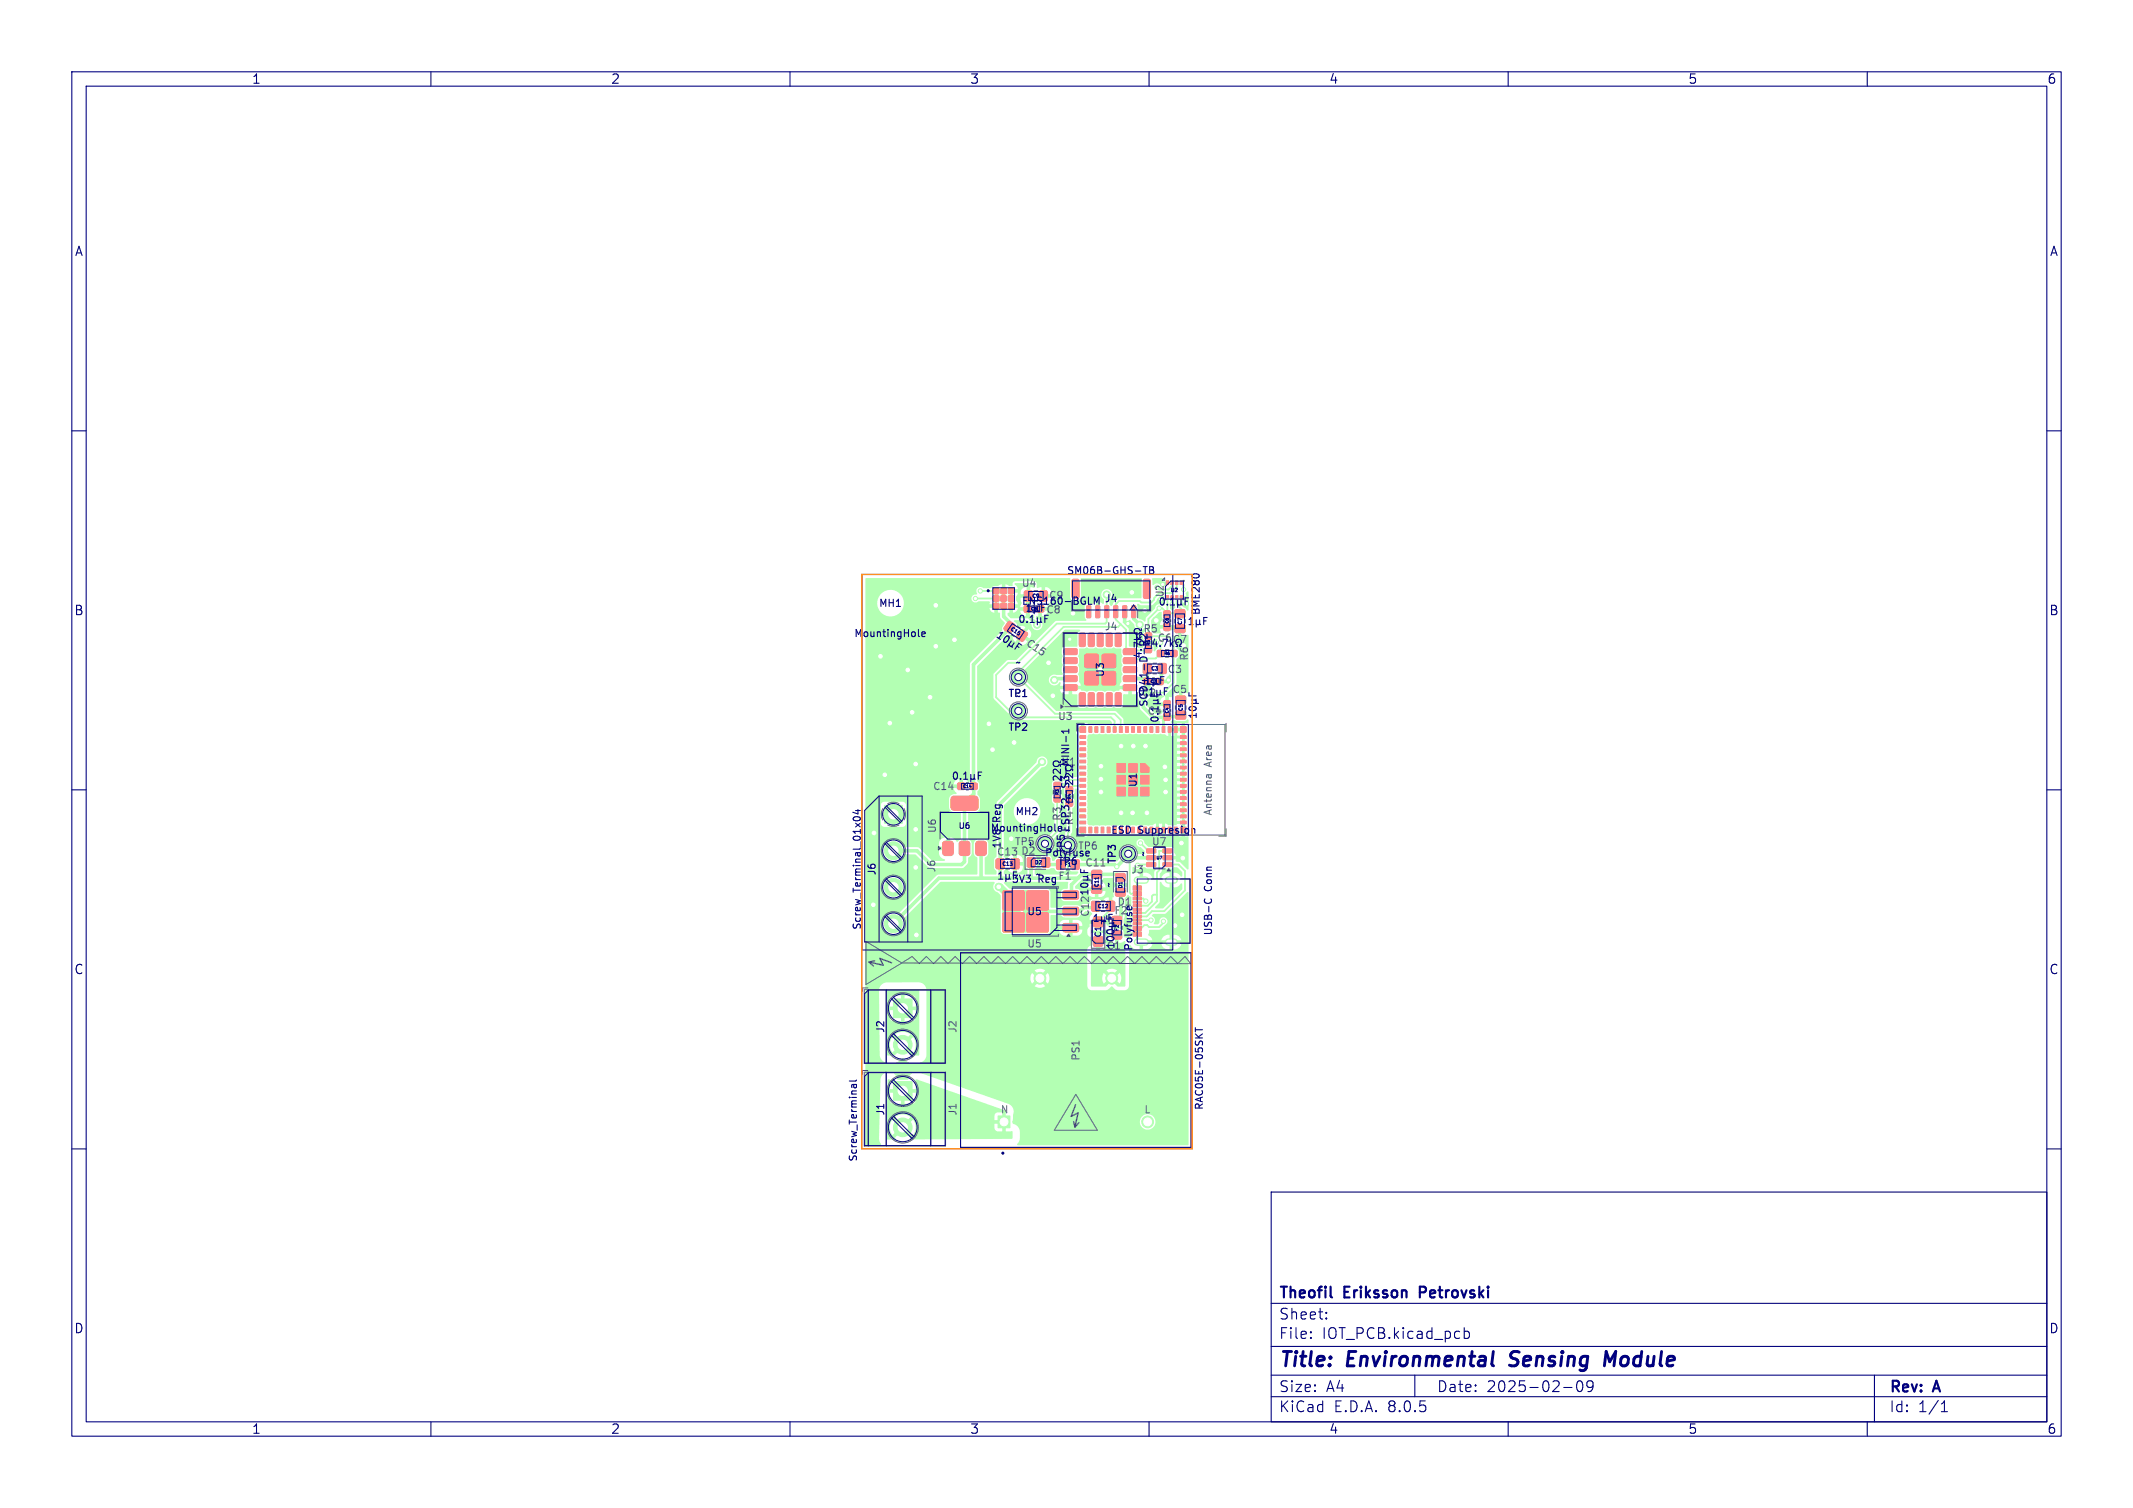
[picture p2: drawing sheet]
<svg xmlns="http://www.w3.org/2000/svg" width="297mm" height="210mm" viewBox="0 0 297 210" stroke-linecap="round" stroke-linejoin="round" font-family="sans-serif">
<defs><g id="words">
<g font-size="2.8" fill="#000080">
<text x="178" y="190.9">Title:</text>
<text x="187.7" y="190.9">Environmental</text>
<text x="211.1" y="190.9">Sensing</text>
<text x="225.1" y="190.9">Module</text>
</g>
<g font-size="2.1" fill="#000080">
<text x="178" y="184">Sheet:</text>
<text x="178" y="181.2">Theofil</text>
<text x="187.2" y="181.2">Eriksson</text>
<text x="198.3" y="181.2">Petrovski</text>
<text x="178" y="186.7">File:</text>
<text x="184.1" y="186.7">IOT_PCB.kicad_pcb</text>
<text x="178" y="196.9">KiCad</text>
<text x="178" y="194.1">Size:</text>
<text x="184.7" y="194.1">A4</text>
<text x="185.7" y="196.9">E.D.A.</text>
<text x="193.3" y="196.9">8.0.5</text>
<text x="200" y="194.1">Date:</text>
<text x="207" y="194.1">2025-02-09</text>
<text x="263" y="194.3">Rev:</text>
<text x="263" y="196.9">Id:</text>
<text x="267.1" y="196.9">1/1</text>
<text x="269.4" y="194.3">A</text>
</g>
<g font-size="1.8" fill="#000080">
<text x="35" y="11.9">1</text>
<text x="85" y="11.9">2</text>
<text x="135" y="11.9">3</text>
<text x="185" y="11.9">4</text>
<text x="235" y="11.9">5</text>
<text x="285" y="11.9">6</text>
<text x="10.3" y="35.9">A</text>
<text x="285.4" y="35.9">A</text>
<text x="10.3" y="85.9">B</text>
<text x="285.3" y="85.9">B</text>
<text x="10.3" y="135.9">C</text>
<text x="285.3" y="135.9">C</text>
<text x="10.3" y="185.9">D</text>
<text x="285.3" y="185.9">D</text>
<text x="35" y="199.9">1</text>
<text x="85" y="199.9">2</text>
<text x="135" y="199.9">3</text>
<text x="185" y="199.9">4</text>
<text x="235" y="199.9">5</text>
<text x="285" y="199.9">6</text>
</g>
<g font-size="1.4" fill="#626262">
<text x="142.2" y="81.9">U4</text>
<text x="142.6" y="89.9" transform="rotate(34 142.6 89.9)">C15</text>
<text x="153.7" y="88">J4</text>
<text x="162.5" y="93.9">C3</text>
<text x="147.2" y="100.5">U3</text>
<text x="163.2" y="96.7">C5</text>
<text x="168.9" y="106.8" transform="rotate(-90 168.9 106.8)">Area</text>
<text x="129.8" y="110.2">C14</text>
<text x="168.9" y="113.7" transform="rotate(-90 168.9 113.7)">Antenna</text>
<text x="130.5" y="116.1" transform="rotate(-90 130.5 116.1)">U6</text>
<text x="141.2" y="117.9">TP5</text>
<text x="130.4" y="121.6" transform="rotate(-90 130.4 121.6)">J6</text>
<text x="151" y="120.9">C11</text>
<text x="157.4" y="121.8">J3</text>
<text x="151.8" y="127.8" transform="rotate(-90 151.8 127.8)">C12</text>
<text x="142.9" y="132.1">U5</text>
<text x="133.4" y="143.9" transform="rotate(-90 133.4 143.9)">J2</text>
<text x="150.5" y="147.8" transform="rotate(-90 150.5 147.8)">PS1</text>
<text x="133.4" y="155.4" transform="rotate(-90 133.4 155.4)">J1</text>
<text x="139.3" y="155.1">N</text>
<text x="159.3" y="155.1">L</text>
</g>
<g font-size="1.4" fill="#000080">
<text x="146" y="83.6">C9</text>
<text x="148.5" y="80.2">SM06B-GHS-TB</text>
<text x="162.2" y="83.2" transform="rotate(-90 162.2 83.2)">U2</text>
<text x="118.9" y="88.9">MountingHole</text>
<text x="122.3" y="84.7">MH1</text>
<text x="138.4" y="88.8" transform="rotate(34 138.4 88.8)">10µF</text>
<text x="141.7" y="87">0.1µF</text>
<text x="142.2" y="84.4">ENS160-BGLM</text>
<text x="142.7" y="85.4">1µF C8</text>
<text x="153.7" y="84.1">J4</text>
<text x="159.1" y="88.3">R5</text>
<text x="161.1" y="89.6">C6 C7</text>
<text x="161.2" y="84.5">0.1µF</text>
<text x="165.2" y="87.3">1µF</text>
<text x="167.3" y="85.8" transform="rotate(-90 167.3 85.8)">BME280</text>
<text x="141.3" y="93">~</text>
<text x="153.9" y="94.4" transform="rotate(-90 153.9 94.4)">U3</text>
<text x="159.2" y="95.5">1µF</text>
<text x="165.6" y="92.1" transform="rotate(-90 165.6 92.1)">R6</text>
<text x="140.3" y="97.3">TP1</text>
<text x="140.3" y="102">TP2</text>
<text x="158.3" y="97.1">0.1µF</text>
<text x="158.9" y="97.2">C2</text>
<text x="159.7" y="99.7">C4</text>
<text x="160" y="98.5" transform="rotate(-90 160 98.5)">SCD41-D-R2</text>
<text x="161.5" y="100.7" transform="rotate(-90 161.5 100.7)">0.1µF</text>
<text x="166.8" y="100.2" transform="rotate(-90 166.8 100.2)">10µF</text>
<text x="147.7" y="106.8">U1</text>
<text x="132.4" y="108.8">0.1µF</text>
<text x="141.3" y="113.7">MH2</text>
<text x="158.5" y="109.7" transform="rotate(-90 158.5 109.7)">U1</text>
<text x="137.9" y="116">MountingHole</text>
<text x="138.7" y="119.3">C13 D2</text>
<text x="139.5" y="118.3" transform="rotate(-90 139.5 118.3)">1V8</text>
<text x="139.5" y="114.5" transform="rotate(-90 139.5 114.5)">Reg</text>
<text x="144.2" y="118" transform="rotate(-90 144.2 118)">~</text>
<text x="145.4" y="119.5">Polyfuse</text>
<text x="147.9" y="114.4" transform="rotate(-90 147.9 114.4)">R3</text>
<text x="148.2" y="116.4">~</text>
<text x="148.5" y="119" transform="rotate(-90 148.5 119)">TP5</text>
<text x="149.1" y="116" transform="rotate(-90 149.1 116)">ESP32-S3-MINI-1</text>
<text x="149.6" y="115" transform="rotate(-90 149.6 115)">R4</text>
<text x="150" y="118.5">TP6</text>
<text x="154.6" y="116.3">ESD</text>
<text x="158.5" y="116.3">Suppresion</text>
<text x="159.9" y="119.4" transform="rotate(-90 159.9 119.4)">~</text>
<text x="160.3" y="117.9">U7</text>
<text x="122.1" y="122" transform="rotate(-90 122.1 122)">J6</text>
<text x="138.7" y="122.7">1µF</text>
<text x="140.8" y="123.1">3V3</text>
<text x="144.1" y="122.5">~</text>
<text x="144.6" y="123.1">Reg</text>
<text x="147.2" y="120.7">TP6</text>
<text x="147.3" y="122.7">F1</text>
<text x="151.7" y="124.8" transform="rotate(-90 151.7 124.8)">10µF</text>
<text x="155.1" y="123.7" transform="rotate(-90 155.1 123.7)">~</text>
<text x="155.6" y="120.4" transform="rotate(-90 155.6 120.4)">TP3</text>
<text x="169" y="124.1" transform="rotate(-90 169 124.1)">Conn</text>
<text x="120.1" y="129.6" transform="rotate(-90 120.1 129.6)">Screw_Terminal_01x04</text>
<text x="142.9" y="127.6">U5</text>
<text x="152" y="128.6">1µF</text>
<text x="155.1" y="127.5">F2</text>
<text x="155.5" y="126.3">D1</text>
<text x="169" y="130.4" transform="rotate(-90 169 130.4)">USB-C</text>
<text x="154" y="132.4">C1</text>
<text x="155.4" y="132.3" transform="rotate(-90 155.4 132.3)">100µF</text>
<text x="157.9" y="132.5" transform="rotate(-90 157.9 132.5)">Polyfuse</text>
<text x="123.3" y="143.9" transform="rotate(-90 123.3 143.9)">J2</text>
<text x="123.3" y="155.4" transform="rotate(-90 123.3 155.4)">J1</text>
<text x="167.7" y="154.7" transform="rotate(-90 167.7 154.7)">RAC05E-05SKT</text>
<text x="119.5" y="161.9" transform="rotate(-90 119.5 161.9)">Screw_Terminal</text>
</g>
<g font-size="1.1" fill="#000080">
<text x="133.4" y="115.6">U6</text>
<text x="153.5" y="130.6" transform="rotate(-90 153.5 130.6)">C1</text>
</g>
<g font-size=".7" fill="#000080">
<text x="143.7" y="83.4">C9</text>
<text x="163" y="82.5">U2</text>
<text x="140.6" y="87.8" transform="rotate(34 140.6 87.8)">C15</text>
<text x="164.7" y="87.1" transform="rotate(-90 164.7 87.1)">C7</text>
<text x="160.2" y="93.5">C3</text>
<text x="164.8" y="99.1" transform="rotate(-90 164.8 99.1)">C5</text>
<text x="139.5" y="120.7">C13</text>
<text x="144" y="120.5">D2</text>
<text x="148.2" y="120.8">F1</text>
<text x="153.1" y="123.6" transform="rotate(-90 153.1 123.6)">C11</text>
<text x="156.4" y="123.8" transform="rotate(-90 156.4 123.8)">D1</text>
<text x="152.8" y="126.6">C12</text>
<text x="155.9" y="129.7" transform="rotate(-90 155.9 129.7)">F2</text>
</g>
<g font-size=".6" fill="#000080">
<text x="143.5" y="85.1">C8</text>
<text x="160.2" y="90" transform="rotate(-90 160.2 90)">R5</text>
<text x="162.8" y="86.9" transform="rotate(-90 162.8 86.9)">C6</text>
<text x="160.2" y="95.2">C2</text>
<text x="162.1" y="91.3">R6</text>
<text x="162.8" y="99.4" transform="rotate(-90 162.8 99.4)">C4</text>
<text x="134.1" y="109.8">C14</text>
<text x="147.5" y="110.8" transform="rotate(-90 147.5 110.8)">R3</text>
<text x="149.2" y="111.4" transform="rotate(-90 149.2 111.4)">R4</text>
<text x="161" y="119.7">U7</text>
</g>
</g></defs>
<g fill="#b3ffb3" stroke="#b3ffb3" stroke-width=".14">
<path d="M131.3 117.3l.3-.2 .9 .1 .2 .1 .1 1.5-.2 .3h-1l-.3-.1-.1-.2z"/>
<path d="M133.6 117.3l.3-.2 .9 .1 .2 .1 .1 1.5-.2 .3h-1l-.3-.1-.1-.2z"/>
<path d="M132.5 111l.4-.2 3 .1 .3 .3-.1 1.4-.2 .2h-.2h-3l-.3-.4v-1.2z"/>
<path d="M135.9 117.3l.3-.2 .9 .1 .2 .1v1.5l-.1 .3h-1l-.3-.1z"/>
<path d="M148.1 128.7l1.9-.1 .2 .2v.8l-.3 .2h-1.7l-.2-.3z"/>
<path d="M148.1 126.4l1.9-.1 .2 .3v.8l-.3 .1h-1.7l-.2-.2z"/>
<path d="M143 127.1h.2h2.7l.1 .2-.1 2.4-.1 .1-2.8-.1-.1-.1z"/>
<path d="M143 124.1l.2-.1 2.7 .1 .1 .2-.1 2.4-.1 .1-2.8-.1-.1-.2z"/>
<path d="M139.7 124.1l.2-.1h5.9l.1 .1 .1 .2v5.3l-.1 .1-.1 .1h-5.9l-.2-.1-.1-.1v-5.3z"/>
<path d="M139.7 127.1h.2h2.7v.2v2.4l-.2 .1-2.7-.1-.1-.1z"/>
<path d="M139.7 124.1l.2-.1 2.7 .1v.2v2.4l-.2 .1-2.7-.1-.1-.2z"/>
<path d="M148.1 124.1h1.9l.2 .2v.8l-.3 .1h-1.7l-.2-.2z"/>
<path d="M154.9 129.7l.1-.1 1.1 .1 .1 .1-.1 .9-.2 .1-1-.1-.1-.2z"/>
<path d="M154.9 127.7l.1-.1 1.1 .1 .1 .1-.1 .9-.2 .1-1-.1-.1-.2z"/>
<path d="M146.8 110.8h.8v.8h-.8z"/>
<path d="M146.8 109h.8v.8h-.8z"/>
<path d="M157.6 84.4h.4h.1l.1 1.5-.1 .1h-.5z"/>
<path d="M156.3 84.4h.5h.1v1.5l-.1 .1h-.5z"/>
<path d="M155.1 84.4h.4h.1v1.5v.1h-.5z"/>
<path d="M153.8 84.4h.4h.2v1.5l-.1 .1h-.5z"/>
<path d="M152.6 84.4h.4h.1l.1 1.5-.1 .1h-.5z"/>
<path d="M151.3 84.4h.5h.1v1.5l-.1 .1h-.5z"/>
<path d="M159.3 80.7h.6l.3 .1v2.3l-.2 .2-.5 .1-.3-.2z"/>
<path d="M149.3 80.7h.7l.2 .1v2.3l-.1 .2-.6 .1-.2-.2z"/>
<path d="M124.4 150.6h2.6v2.6h-2.6z"/>
<path d="M152.3 130.5l.2-.1 1 .1 .1 .1-.1 1.1-.2 .1-1-.1-.1-.2z"/>
<path d="M140.4 86.6l.1-.1 .2 .1 .7 .5-.1 .2-.7 .9-.7-.4-.1-.2z"/>
<path d="M142.1 87.8l.1-.1h.2l.7 .5v.2l-.7 .9-.8-.4-.1-.1z"/>
<path d="M135.1 109.1h.9v.8h-.9z"/>
<path d="M133.4 109.1h.9v.8h-.9z"/>
<path d="M123.2 112.1h2.4v2.6h-2.4z"/>
<path d="M149.2 119.8l.1-.1 .9 .1 .1 .1-.1 1.1-.2 .1-.8-.1-.1-.2z"/>
<path d="M163.7 99.1l.2-.1 1.2 .1v.1v.9l-.2 .1-1.2-.1v-.2z"/>
<path d="M163.7 97l.2-.1 1.2 .1v.2v.8l-.2 .1-1.2-.1v-.2z"/>
<path d="M155.4 121.7l.2-.1 1 .1 .1 .2-.1 .8-.1 .1-1.1-.1-.1-.2z"/>
<path d="M155.4 123.7h.2h1l.1 .2-.1 .9h-.1h-1.1l-.1-.2z"/>
<path d="M143.1 119.5l.1-.1 .9 .1 .1 .2-.1 1-.2 .1-.8-.1-.1-.2z"/>
<path d="M145.1 119.5l.2-.1 .8 .1 .1 .2-.1 1-.2 .1-.8-.1v-.2z"/>
<path d="M124.4 139.1h2.6v2.6h-2.6z"/>
<path d="M163 90.6h.8v.8h-.8z"/>
<path d="M161.2 90.6h.8v.8h-.8z"/>
<path d="M157.8 129.8h1.1v.6h-1.1z"/>
<path d="M157.8 129h1.1v.6h-1.1z"/>
<path d="M157.8 128h1.1v.3h-1.1z"/>
<path d="M157.8 127h1.1v.3h-1.1z"/>
<path d="M157.8 126.5h1.1v.3h-1.1z"/>
<path d="M157.8 125.5h1.1v.3h-1.1z"/>
<path d="M157.8 123.4h1.1v.6h-1.1z"/>
<path d="M157.8 124.2h1.1v.6h-1.1z"/>
<path d="M157.8 125h1.1v.3h-1.1z"/>
<path d="M157.8 126h1.1v.3h-1.1z"/>
<path d="M157.8 127.5h1.1v.3h-1.1z"/>
<path d="M157.8 128.5h1.1v.3h-1.1z"/>
<path d="M163.5 101.2h.4v.8h-.4z"/>
<path d="M162.7 101.2h.4v.8h-.4z"/>
<path d="M161.8 101.2h.4v.8h-.4z"/>
<path d="M161 101.2h.4v.8h-.4z"/>
<path d="M160.1 101.2h.4v.8h-.4z"/>
<path d="M159.3 101.2h.4v.8h-.4z"/>
<path d="M158.4 101.2h.4v.8h-.4z"/>
<path d="M157.6 101.2h.4v.8h-.4z"/>
<path d="M156.7 101.2h.4v.8h-.4z"/>
<path d="M155.9 101.2h.4v.8h-.4z"/>
<path d="M155 101.2h.4v.8h-.4z"/>
<path d="M154.2 101.2h.4v.8h-.4z"/>
<path d="M153.3 101.2h.4v.8h-.4z"/>
<path d="M152.5 101.2h.4v.8h-.4z"/>
<path d="M151.6 101.2h.4v.8h-.4z"/>
<path d="M150.4 102.4h.8v.4h-.8z"/>
<path d="M150.4 103.3h.8v.4h-.8z"/>
<path d="M150.4 104.1h.8v.4h-.8z"/>
<path d="M150.4 105h.8v.4h-.8z"/>
<path d="M150.4 105.8h.8v.4h-.8z"/>
<path d="M150.4 106.7h.8v.4h-.8z"/>
<path d="M150.4 107.5h.8v.4h-.8z"/>
<path d="M150.4 108.4h.8v.4h-.8z"/>
<path d="M150.4 109.2h.8v.4h-.8z"/>
<path d="M150.4 110.1h.8v.4h-.8z"/>
<path d="M150.4 110.9h.8v.4h-.8z"/>
<path d="M150.4 111.8h.8v.4h-.8z"/>
<path d="M150.4 112.6h.8v.4h-.8z"/>
<path d="M150.4 113.5h.8v.4h-.8z"/>
<path d="M150.4 114.3h.8v.4h-.8z"/>
<path d="M151.6 115.2h.4v.8h-.4z"/>
<path d="M152.5 115.2h.4v.8h-.4z"/>
<path d="M153.3 115.2h.4v.8h-.4z"/>
<path d="M154.2 115.2h.4v.8h-.4z"/>
<path d="M157.6 115.2h.4v.8h-.4z"/>
<path d="M164.4 114.3h.8v.4h-.8z"/>
<path d="M164.4 113.5h.8v.4h-.8z"/>
<path d="M164.4 112.6h.8v.4h-.8z"/>
<path d="M164.4 111.8h.8v.4h-.8z"/>
<path d="M164.4 110.9h.8v.4h-.8z"/>
<path d="M164.4 110.1h.8v.4h-.8z"/>
<path d="M164.4 109.2h.8v.4h-.8z"/>
<path d="M164.4 108.4h.8v.4h-.8z"/>
<path d="M164.4 107.5h.8v.4h-.8z"/>
<path d="M164.4 106.7h.8v.4h-.8z"/>
<path d="M164.4 105.8h.8v.4h-.8z"/>
<path d="M164.4 105h.8v.4h-.8z"/>
<path d="M164.4 104.1h.8v.4h-.8z"/>
<path d="M164.4 103.3h.8v.4h-.8z"/>
<path d="M164.4 102.4h.8v.4h-.8z"/>
<path d="M158.8 106.3h.6l.6 .6v.6h-1.2z"/>
<path d="M157.2 106.3h1.2v1.2h-1.2z"/>
<path d="M155.5 106.3h1.2v1.2h-1.2z"/>
<path d="M158.8 108h1.2v1.2h-1.2z"/>
<path d="M155.5 108h1.2v1.2h-1.2z"/>
<path d="M158.8 109.6h1.2v1.2h-1.2z"/>
<path d="M157.2 109.6h1.2v1.2h-1.2z"/>
<path d="M155.5 109.6h1.2v1.2h-1.2z"/>
<path d="M164.4 101.2h.8v.8h-.8z"/>
<path d="M150.4 101.2h.8v.8h-.8z"/>
<path d="M150.4 115.2h.8v.8h-.8z"/>
<path d="M152 125.5h.2h.9l.1 .2-.1 1.2h-.2h-.9v-.2z"/>
<path d="M154.1 125.5h.2h.9v.2v1.2h-.2h-.9l-.1-.2z"/>
<path d="M152 121.2h.2h1.2v.2v.9l-.2 .1-1.2-.1v-.2z"/>
<path d="M152 123.3l.2-.1 1.2 .1v.2v.9h-.2h-1.2v-.2z"/>
<path d="M159.5 88.2h.8v.8h-.8z"/>
<path d="M142.7 82.3h.2h.8l.1 .2-.1 1.2h-.2h-.8l-.1-.2z"/>
<path d="M144.8 82.3h.1h.9l.1 .2-.1 1.2h-.2h-.8l-.1-.2z"/>
<path d="M162.1 85.1h.8v.9h-.8z"/>
<path d="M162.1 86.8h.8v1h-.8z"/>
<path d="M162 120.1h1.1l.1 .5-.1 .1h-1.1l-.1-.2z"/>
<path d="M162 119.2h1.1l.1 .5-.1 .1-1.1-.1-.1-.1z"/>
<path d="M162 118.2h1.1l.1 .5-.1 .1h-1.1l-.1-.1z"/>
<path d="M159.7 118.2h1.2l.1 .5-.2 .1h-1.1l-.1-.1z"/>
<path d="M159.7 119.2h1.2l.1 .5-.2 .1-1.1-.1-.1-.1z"/>
<path d="M159.7 120.1h1.2l.1 .5-.2 .1h-1.1l-.1-.2z"/>
<path d="M139 155.4h1.6v1.7h-1.6z"/>
<path d="M162.4 80.9h.3v.5h-.3z"/>
<path d="M163 80.9h.4v.5h-.4z"/>
<path d="M163.7 80.9h.3v.5h-.3z"/>
<path d="M164.3 80.9h.4v.5h-.4z"/>
<path d="M164.3 83h.4v.4h-.4z"/>
<path d="M163.7 83h.3v.4h-.3z"/>
<path d="M163 83h.4v.4h-.4z"/>
<path d="M138.7 119.6h.2h.9l.1 .2-.1 1.2h-.2h-.9v-.2z"/>
<path d="M140.8 119.6h.2h.9v.2v1.2h-.2h-.9v-.2z"/>
<path d="M150.3 96.5l.6-.1 .2 .2v1.5l-.1 .2-.5 .1-.2-.2z"/>
<path d="M151.6 96.5l.6-.1 .2 .2v1.5l-.2 .2-.5 .1-.2-.2z"/>
<path d="M152.8 96.5l.6-.1 .2 .2v1.5l-.1 .2-.5 .1-.2-.2z"/>
<path d="M154.1 96.5l.6-.1 .2 .2v1.5l-.2 .2-.5 .1-.2-.2z"/>
<path d="M155.3 96.5l.6-.1 .2 .2v1.5l-.1 .2-.5 .1-.2-.2z"/>
<path d="M156.5 95.4l1.7-.1 .1 .2v.5l-.2 .2h-1.6l-.1-.2z"/>
<path d="M156.5 94.1h1.7l.1 .2v.5l-.2 .1h-1.6l-.1-.2z"/>
<path d="M156.5 92.9l1.7-.1 .1 .2v.5l-.2 .2h-1.6l-.1-.2z"/>
<path d="M156.5 91.6h1.7l.1 .2v.5l-.2 .1h-1.6l-.1-.2z"/>
<path d="M156.5 90.4l1.7-.1 .1 .2v.5l-.2 .2h-1.6l-.1-.2z"/>
<path d="M155.3 88.2l.6-.1 .2 .2v1.5l-.1 .2-.5 .1-.2-.2z"/>
<path d="M154.1 88.2l.6-.1 .2 .2v1.5l-.2 .2-.5 .1-.2-.2z"/>
<path d="M152.8 88.2l.6-.1 .2 .2v1.5l-.1 .2-.5 .1-.2-.2z"/>
<path d="M151.6 88.2l.6-.1 .2 .2v1.5l-.2 .2-.5 .1-.2-.2z"/>
<path d="M150.3 88.2l.6-.1 .2 .2v1.5l-.1 .2-.5 .1-.2-.2z"/>
<path d="M148.2 90.4l1.7-.1 .1 .2v.5l-.2 .2h-1.6l-.1-.2z"/>
<path d="M148.2 91.6h1.7l.1 .2v.5l-.2 .1h-1.6l-.1-.2z"/>
<path d="M148.2 92.9l1.7-.1 .1 .2v.5l-.2 .2h-1.6l-.1-.2z"/>
<path d="M148.2 94.1h1.7l.1 .2v.5l-.2 .1h-1.6l-.1-.2z"/>
<path d="M148.2 95.4l1.7-.1 .1 .2v.5l-.2 .2h-1.6l-.1-.2z"/>
<path d="M150.8 90.8h4.8v4.9h-4.8z"/>
<path d="M162.1 99.3h.8v1h-.8z"/>
<path d="M162.1 97.6h.8v.9h-.8z"/>
<path d="M161.3 92.4h.2h.9v.2v1.2h-.2h-.9v-.2z"/>
<path d="M138.3 81.9h.8v.8h-.8z"/>
<path d="M138.3 83h.8v.7h-.8z"/>
<path d="M138.3 84h.8v.8h-.8z"/>
<path d="M139.4 84h.7v.8h-.7z"/>
<path d="M140.4 84h.8v.8h-.8z"/>
<path d="M140.4 83h.8v.7h-.8z"/>
<path d="M140.4 81.9h.8v.8h-.8z"/>
<path d="M139.4 81.9h.7v.8h-.7z"/>
<path d="M139.4 83h.7v.7h-.7z"/>
<path d="M163.6 84.9h.2h1.2v.2v.9l-.2 .1-1.2-.1v-.2z"/>
<path d="M163.6 87h.2h1.2v.2v.9h-.2h-1.2v-.2z"/>
<circle cx="141.8" cy="94.3" r="1"/>
<circle cx="141.8" cy="99" r="1"/>
<circle cx="125.7" cy="157" r="1.3"/>
<circle cx="124.4" cy="118.5" r="1.25"/>
<circle cx="124.4" cy="123.6" r="1.25"/>
<circle cx="124.4" cy="128.6" r="1.25"/>
<circle cx="125.7" cy="145.5" r="1.3"/>
<circle cx="145.5" cy="117.5" r="1"/>
<circle cx="157.1" cy="118.9" r="1"/>
<circle cx="159.8" cy="156.2" r=".82"/>
<circle cx="154.8" cy="136.2" r=".82"/>
<circle cx="144.8" cy="136.2" r=".82"/>
<circle cx="148.7" cy="117.7" r="1"/>
<circle cx="158.4" cy="120.5" r=".3"/>
<circle cx="158.8" cy="117.4" r=".3"/>
<circle cx="140.6" cy="125.1" r=".3"/>
<circle cx="139.1" cy="123.5" r=".5"/>
<circle cx="146.8" cy="94.7" r=".5"/>
<circle cx="142.3" cy="126.8" r=".3"/>
<circle cx="130.3" cy="84.3" r=".5"/>
<circle cx="121.7" cy="116" r=".5"/>
<circle cx="127.5" cy="115.5" r=".5"/>
<circle cx="162.3" cy="110.3" r=".5"/>
<circle cx="137.7" cy="100.8" r=".5"/>
<circle cx="127.5" cy="106.4" r=".5"/>
<circle cx="146.6" cy="96.9" r=".5"/>
<circle cx="164.6" cy="127.4" r=".5"/>
<circle cx="159.4" cy="85" r=".5"/>
<circle cx="157.8" cy="103.9" r=".5"/>
<circle cx="148.9" cy="89" r=".3"/>
<circle cx="138.2" cy="104.4" r=".5"/>
<circle cx="162.7" cy="94.7" r=".3"/>
<circle cx="129.5" cy="97.1" r=".5"/>
<circle cx="146" cy="92.3" r=".5"/>
<circle cx="127" cy="99.2" r=".5"/>
<circle cx="122.6" cy="91.4" r=".5"/>
<circle cx="127.6" cy="130.2" r=".5"/>
<circle cx="162.2" cy="106.8" r=".5"/>
<circle cx="153.3" cy="108.5" r=".5"/>
<circle cx="132.9" cy="89.1" r=".5"/>
<circle cx="159.7" cy="113.2" r=".5"/>
<circle cx="123.9" cy="100.7" r=".5"/>
<circle cx="156.1" cy="113.2" r=".5"/>
<circle cx="161.9" cy="81.4" r=".3"/>
<circle cx="153.3" cy="106.7" r=".5"/>
<circle cx="164.5" cy="117.4" r=".5"/>
<circle cx="141.2" cy="103.4" r=".5"/>
<circle cx="157.7" cy="113.2" r=".5"/>
<circle cx="130.3" cy="90" r=".5"/>
<circle cx="157" cy="86.8" r=".3"/>
<circle cx="140.8" cy="116.8" r=".5"/>
<circle cx="164.7" cy="119.5" r=".5"/>
<circle cx="162.3" cy="108.6" r=".5"/>
<circle cx="121.6" cy="126" r=".5"/>
<circle cx="126.4" cy="93.3" r=".5"/>
<circle cx="157.6" cy="82.5" r=".5"/>
<circle cx="163.6" cy="128.9" r=".5"/>
<circle cx="161" cy="86.4" r=".5"/>
<circle cx="149.4" cy="85.4" r=".5"/>
<circle cx="127.5" cy="120.8" r=".5"/>
<circle cx="165.2" cy="84.1" r=".3"/>
<circle cx="123.2" cy="107.9" r=".5"/>
<circle cx="164.8" cy="89.9" r=".5"/>
<circle cx="156.1" cy="103.9" r=".5"/>
<circle cx="159.5" cy="103.9" r=".5"/>
<circle cx="153.3" cy="110.3" r=".5"/>
<circle cx="160.3" cy="128.1" r=".3"/>
<circle cx="159.5" cy="125.5" r=".3"/>
<circle cx="154.1" cy="82.8" r=".5"/>
<circle cx="135.8" cy="83.4" r=".3"/>
<circle cx="164.8" cy="82.1" r=".3"/>
<circle cx="136.5" cy="82.3" r=".3"/>
<circle cx="155.5" cy="120.7" r=".3"/>
<circle cx="162" cy="128.3" r=".3"/>
<circle cx="145.1" cy="106.1" r=".5"/>
<circle cx="158.7" cy="87" r=".5"/>
</g>
<path d="M158.4 131.2h1.1M158.4 122.6h1.1M162.7 131.2h.8M162.7 122.6h.8" fill="none" stroke="#b3ffb3" stroke-width="1.1"/>
<g fill="none" stroke="#b3ffb3" stroke-width=".25">
<path d="M135.8 83.4h2.9M136.5 82.3h2.2M138.7 83.4h.1M153.9 86.8h-6.7l-5.5 5.5h-1.3l-1.7 1.7v3.1l1.9 1.9h1.2l.9 .9h12l.5 .5v1.2M154.1 82.8v3.8M156 87l-.3 .3h-7.6l-6.3 6.3v.7l5.1 5.1h8.3l.8 .8v1.4M159.1 91.8h-1.5l-.3 .2M159.7 96.5h2.4M161.4 84.7l-1.5 1.5v2.4h2.7M161.6 89.5v1.5l-.7 .7h-1.7M161.8 84.7l.9 .9 .2-.2h1.4l.2-.2M162.6 83.2v2.2"/>
<path d="M162.6 81.1l-.3 .3M163.1 82.6h-1.7l-.7 .7v.2l-.4 .4h-1.4l-.2-.2h-2.9l-.5 .4v2.2l1.5 1.4v2.5l.5 .5 .2-.1h2.2M163.2 81.1v.5l-.5 .5M163.4 89.4v5.7l-1.4 1.3M163.9 81.1v.7M164.5 81.1l.3 .3v.7M147.2 111.2v4.6l-1.7 1.7M148.9 111.8v4M149.5 109.5h1.3M150.8 108.6h-2.8l-.8 .8M157.6 119.5l-.5-.6 .2 .2v5.2l.2 .2h.9M158.8 117.4l1.1 1.1h.4"/>
<path d="M162.6 118.5h-1.2v2.7l-.3 .3v4l-1.6 1.6h-1.1M154.6 126.2v.5l-1.7 1.7M157.5 126.6h.9M158.4 130.6l.5 .6M158.4 125.1h.8l.3 .4M158.4 128.1h1.9M158.5 120.4h1.8M158.9 122.6l-.5 .5v.6M161.1 124.6h-.5l-.2 .2v.8l-.6 .5h-1.4M162 128.3v.2l-.6 .6h-1.4l-.3-.3h-.4l-.4 .5h-.5M162.6 120.4h1.5l.9 .9v2.7l-2.9 2.9h-1.7l-.7 .7h-1.3"/>
</g>
<g fill="none" stroke="#b3ffb3" stroke-width=".5">
<path d="M139.8 84.4h.1M139.8 84.4v1.5l.8 .8v.6M140.6 87.5l-5.1 5.1v16.9M149 94.5h-2l-.2 .2M157.3 94.5h2M157.9 85.2v.9l.8 .9M159.2 98.5l1.4 1.4h1.8M161.8 93.1l-.1 .1v1.5M164.4 99.6l-.2 .2h-1.7l-.5 .5M135.6 109.5v1.1l-1.3 1.2v8.2l-.4 .4h-4.3l-1.9-1.9h-3.3M136.6 118.1v4.1M145.1 106.1l-5.8 5.8v10.4"/>
<path d="M157.1 118.9v.2l-1.6 1.6M157.6 119.5h2.7M136.9 122.3h-6.2l-6.3 6.3M137 122.3h13.1M142.8 126.9h6.3M143.6 120.1v2.2M145.6 120.1l.3 .3h1.8M149.2 126.9h1.2M149.7 120.4h5.5M152.6 126.2l-.2 .2h-1.5M156 122.2l-.4-.4h-5l-1.4 1.4v1.1M156 124.2l.1 .2v3.2l-.6 .6"/>
</g>
<path d="M139.1 123.5h.1l1.9 1.9" fill="none" stroke="#b3ffb3" stroke-width="1"/>
<path d="M162 100.3v1.3" fill="none" stroke="#b3ffb3" stroke-width=".4"/>
<g fill="#b3ffb3">
<path d="M141.3 81.3l2.7-.1 .1 .1-.1 .6-.5-.1v2.3l-.2 .2v1.5l.7-.1v.3l-3.2 .1-.5-.4 .1-.4h.8l.3-.2h.6a.73 .73 0 0 0 .8 .7v-.7h-1.4l.2-.4h-.6v.6h-.6v-.8l2.4 .1v-1.3h-.8v.3a.56 .56 0 0 1 0 .8v.1h-1.6l.1-.3 1.1-.1-.2-.5v-.5l.2-.5-1.1-.1h1.5v.2h.8v-.9a.75 .75 0 0 0-.8 .7h-1.5v-.4l1.1-.1v-.2l-.4-.4z"/>
<path d="M151.9 129.5l1.5 .1 .5-.2h.4v.5l1.4 .1v1.3h.4l.4-.3 .2 .1v6.2l-1.1 .1-.6-.6 .3-.4 .6 .6a1.3 1.3 0 0 0 0-1.5l-.6 .6-.3-.4 .5-.6a1.3 1.3 0 0 0-1.4 0l.5 .6-.3 .4-.6-.6a1.3 1.3 0 0 0 0 1.5l.6-.6 .3 .4-.6 .6h-2l-.1-.1v-5l.1-.1 .3 .1h.9a.79 .79 0 0 0 .9-.9h-.9v.9h-.6v-1.5h1.5v-.1l.1-.1a1 1 0 0 0 1 .7v-.8h-.9l-.1 .1a.99 .99 0 0 0-1-.7v.9h-.6v-.9l-.6 .1z"/>
<path d="M120.5 80.6l28.4-.1 .2 .1-.1 2.6 .3 .3 .7 .1 .4-.1 .1-.3-.1-2.6 .1-.1h8.4v2.8h-3.2l-.7 .6v.2a.25 .25 0 0 1-.3 .3 .25 .25 0 0 1-.2-.3v-.6a.77 .77 0 0 0 .1-1.2 .77 .77 0 0 0-1.2 .1 .77 .77 0 0 0 .3 1.1l-.1 .6-.5-.2-.1 1.5h-.4v-1.5l-.3 .1a.31 .31 0 0 1-.5 .1h-.5l-.2 .3-.1 1.5 .3 .4-.1 .1-4.2 .1-5.4 5.4-1.4 .1-1.8 1.8-.1 .1v3.3l2.1 2.1 .1 .1a1.49 1.49 0 0 0 1.9 .8l.2 .1h11.9l.3 .2-.1 .4-.8 .1-.2-.1-1.5 .1-.5-.1-.3-.2h-.4v1.1h-1.1v.4l.2 .2 .1 .7-.1 .2 .1 .6-.1 .2v4l-.1 .1h-2.1l-.5 .5h-.7l-.2 .3v.8l.1 .2 .3 .1h.6l.4-.2 .1-.2-.1-.4 .2-.3h1a.14 .14 0 0 1 .1 .1 .14 .14 0 0 1-.1 .2h-.5l-.3 .1-.2 .3 .1 .7 .1 .2 .3 .1h.6l.4-.2v-.6l.4-.1 .1 .1 .1 3.4-.1 .6 .1 .2-.1 .6-.2 .2v.4l1.1 .1v1.1l.4-.1 .2-.1 .6-.1h.2h.7h.2h.6h.2h.7h.2h.6h4.1h.2l.6 .1 .4 .2h1.4l.4-.2 .6-.1h.6l.2 .2 .4 .1v-1.8h-.6l-.1 .2-.5 .1-.7-.1-.4-.2v1.8h-.4v-.7h-.4v.7h-.4v-1.1h.8v-.7h-.4v.7h-.4v-.7l-.5 .2-.6 .1-.2-.1-.7 .1-.2-.1-.6 .1-.2-.1-.7 .1-.2-.1-.6 .1-4.1-.1-.2 .1-.6-.1-.2-.2-.1-.6 .1-.2h12.5v.4h.7v-.4h-13.2l-.1-.6 .1-.2h12.5v.4h.7v-.5l-13.2 .1-.1-.7 .1-.2h12.5v.4h.7v-.4h-13.2v-.8h12.5v.4h.7v-.5l-13.2 .1v-.9h12.5v.4h.7v-.4h-13.2v-.8h12.5v.4h.7v-.5l-13.2 .1v-.9h12.5v.4h.7v-.4h-13.2v-.8h12.5v.4h.7v-.5l-13.2 .1v-.9h12.5v.4h.7v-.4h-13.2v-.8h12.5v.4h.7v-.5l-13.2 .1v-.9h12.5v.4h.7v-.4h-13.2v-.8h12.5v.4h.7v-.5l-13.2 .1v-.9h12.5v.4h.7v-.4h-13.2v-.8h12.5v.4h.7v-.5l-13.2 .1v-.4l.2-.2 .6-.1h.2h.7h.2h.6h.2h.7h.2h.6h.2h.7h.2h.6h4.1h.2l.6 .1 .4 .2 1.9-.1v-.6h-.6v.6h-.4v-.6h-.4v.7h-.4v-1.1l1.8-.1v-.6h-.6v.6h-.4v-.6h-.2a.21 .21 0 0 1-.3-.2 .21 .21 0 0 1 .3-.2l.6 .1h1l.5-.2 .1 .1-.1 .4h-.4v1.8v14h.4l.1 .1v4.4l-.2 .1-1-1-.6-.1v-.3l-1.4-.1 .1-.4h1.3l-.2-.4v-.6l-.2-.2-1.3-.1-.3 .2h-.4l-.5-.2h-.9l-.5-.5a.57 .57 0 0 0-.7-.5 .57 .57 0 0 0-.5 .6 .57 .57 0 0 0 .7 .5l.4 .5 .1 .4h-.1h-.9a1.27 1.27 0 0 0-1.6-1.2 1.27 1.27 0 0 0-.8 1.8l-.5 .5-4.8-.1-.5-.4h-1l-.2 .1-.1 .2v1.2l.1 .2 .2 .1 .9 .1v.2l-.2 .2h-5.7l-.1-.1v-.6l.3-.4v-1.1h.4v1.1l.1 .2 .3 .1 .8 .1 .4-.2h.3l.3 .3 .3 .2 .9-.1 .3-.2v-1.3l-.2-.3h-1.1l-.2 .1-.2 .3h-.3a.65 .65 0 0 0-.5-.8l-.9 .1-.3 .4h-.4l-.1-.3-.3-.1h-.9l-.2 .1-.1 .2-.1 1.1 .4 .5-.1 .7h-3.2v-.5l.3-.3h.2a.75 .75 0 0 0 .8 .5h.6a.79 .79 0 0 0 .7-1h-.8v1h-.5v-1.4h1.3a.79 .79 0 0 0-.8-1v1h-.5v-1h-.2a1.07 1.07 0 0 0-.7 .6l-.4-.4v-1.8h4.4a1.26 1.26 0 0 0 1.2 1.3 1.26 1.26 0 0 0 1.3-1.1h.7l.1 .2a1.27 1.27 0 0 0 2 .7 1.27 1.27 0 0 0-.4-2.1v-.3l.1-.2h.7l.2 .4 .4 .1v-.7h-.6v.2h-.7l.1-.1v-3.3l.3-.4v-.7l-.1-.3-.3-.1h-.8l-.3 .4 .1 .7 .3 .4v3l-.2 .3v.6a1.33 1.33 0 0 0-.9 1.2h-.7l-.1-.8 1-1v-3.9l.4-.5-.1-.8-.4-.2h-.6l-.3 .1-.1 .3v.7l.3 .4v3.6l-.7 .7-.1 .1a1.25 1.25 0 0 0-1.8 1.1h-4.4v-4.6h1.3v.2a1.85 1.85 0 0 0 2.9 1.5 1.85 1.85 0 0 0 0-3.2 1.85 1.85 0 0 0-2.9 1.5h-1.3v-.8l5.3-5.2a.77 .77 0 0 0 .7-1 .76 .76 0 0 0-.8-.6 .76 .76 0 0 0-.7 .8l-5.5 5.6v7.6l-.4 .5v1.1l.4 .4-.1 .4-1.5 .1-.1-.1v-2.2l.4-.3 .1-.4v-1.4l-.2-.4-.3-.1h-.9l-.5 .2-.1 .4v1.3a.7 .7 0 0 0 .5 .6v2.3l-.1 .1h-5.5l-5.4 5.4h-.1a1.51 1.51 0 0 0-2.1 1.3 1.51 1.51 0 0 0 1.8 1.7 1.51 1.51 0 0 0 1.1-2.2l5.2-5.2h7.4l.1 .1-.2 .4 .1 .5 .9 .9v4.9l.2 .3 .3 .2h6l.3-.2 .2-.3h1.2l.3 .5a1.32 1.32 0 0 0 1.1 .2h1.1a.75 .75 0 0 0 .7-.8h-1.4v.8h-.4v-.8h-1.4v.1h-1.2v-.8h1.2v.1h3.2l-.1-.4-.2-.2a1.32 1.32 0 0 0-1.1-.2v.8h-.4v-.8l-1 .1-.2 .2-.2 .4h-1.2v-1.4h1.4l.5 .4h1.8l.3-.2 .2-.2 .6-.5h.7l.3 .3a1.17 1.17 0 0 0-.4 1h2.4l-.1-.7 .5-.1 .1 .2v1.2l-.1 .1a.31 .31 0 0 1-.4-.3h-2.4v.4a.79 .79 0 0 0-.3 .9 1.02 1.02 0 0 0 .6 .7v1l-.5 .4-.1 .3v5a.64 .64 0 0 0 .6 .6h2.1l.7-.5 .5 .4 .4 .1h1l.4-.3 .1-.3v-5.6l.1-.1h.1a1.12 1.12 0 0 0 1.3 .6v-.7h.5v.7h.6l.5-.3 .2-.4h-.8l.1-.3-.1-.3h2.8l-.1 .3 .1 .3h-.8a1.03 1.03 0 0 0 1.2 .7v-.7h.4v.7h.5l.4-.2 .3-.5h-.8l.1-.3-.1-.3h.8a1.03 1.03 0 0 0-1.2-.7v.7h-.4v-.7h-.3l-.6 .2-.3 .5h-1.2l-.2-.4-.4-.3 .1-.7h1.5l.8-.7a.57 .57 0 0 0 .1-.8 .57 .57 0 0 0-.7-.2 .57 .57 0 0 0-.3 .7l-.2 .2-.5-.1a.73 .73 0 0 0-.3-1.1l.2-.2 1.7-.1 3-2.9h.2v35.1l-23.8 .1-.1-.1 .4-.7v-1.2a1.29 1.29 0 0 0-1-1l-.1-.3h17.8v.2a1.08 1.08 0 0 0 1.8 .7 1.08 1.08 0 0 0-.2-1.8 1.08 1.08 0 0 0-1.6 .9h-17.8l.2-1a1.14 1.14 0 0 0-.7-1.5l-12.5-4.4a1.17 1.17 0 0 0-1.5 1h-1.4a1.2 1.2 0 0 0-1.3-1 1.2 1.2 0 0 0-1.1 1.2l-.2 8.1 .3 .8-.1 .1h-2l-.1-.1v-21.4h1.9l.1 8.9a1.13 1.13 0 0 0 1.1 1.1h1.2l.9-.7 .8 .6 1.4 .1a1.14 1.14 0 0 0 1.1-1.1v-9a1.14 1.14 0 0 0-1.1-1.1h-4.4a1.14 1.14 0 0 0-1.1 1.2h-1.9v-1.8h23l.2 .8 .6-.6 .3 .4-.5 .5a1.3 1.3 0 0 0 1.4 0l-.5-.5 .3-.4 .6 .6 .2-.8-.2-.7-.6 .6-.3-.4 .5-.6a1.3 1.3 0 0 0-1.4 0l.5 .6-.3 .4-.6-.6-.2 .7h-23v-12.6h2.4a1.51 1.51 0 0 0 2.2 1.3 1.51 1.51 0 0 0 .2-2.6 1.51 1.51 0 0 0-2.4 1v.3h-2.4v-5.1h2.4a1.52 1.52 0 0 0 1.2 1.5 1.52 1.52 0 0 0 1.7-1h1.7l1.8 1.8 .2 .1h4.5l.2-.1 .6-.6v-.8l.4-.2 .1-.4v-1.4l-.1-.3-.4-.3v-3.6l.1-.1 1.1-.1 .3-.2 .2-.4-.1-1.2-.3-.6v-.4l.2-.4 .1-.6-.3-.5v-7.6h13.8v.2h.6v-.6h-.4l-.2 .4h-13.8v-8.4l3.1-3h2.6a.78 .78 0 0 0 1.3-.4l-.7-.5-.6 .9h-2.6l1.2-1.3 .5-.1 .1 .2a.75 .75 0 0 0 .4 .9l.6-1h.6l.7 .5a.79 .79 0 0 0-.1-1.3l-.6 .8h-.6l.8-1.1h-.1a1.07 1.07 0 0 0-1 0l-.1-.1a.73 .73 0 0 0-.4-.7l.1-.1h1.7l.6 .5a.77 .77 0 0 0 1.1 .8 .77 .77 0 0 0 0-1.4l-.4-.1v-.4h.9a.73 .73 0 0 0 .7-.7h-.8v.7h-.6h.1v-1.2h1.3v-.4a.81 .81 0 0 0 .5-.9h-1.2l-.2-.2v-.4h1.4v-.2a.75 .75 0 0 0-.9-.7v.9h-.5v-.9l-.6 .1-.1-.7-.2-.2h-2.9l-.2 .2v.3l-.1 .1h-.3l-.6-.2v2.1l-.1 .1h-.3l-.1-.1v-2.1l-.5 .2-.7 .1-.3 .2h-1a.61 .61 0 0 0-.9 0 .61 .61 0 0 0-.1 .8l-.1 .1a.57 .57 0 0 0-.6 .8 .57 .57 0 0 0 1 .1h1.4l.1 .1v.3l1.1 .1v1.1h.3l.1 .7 .6 .8-.3 .6-.1 .5-4.4 4.5-.1 16.3-.2 .2-.3-.3-.4-.1v1.2l-1.3 .1 .1 .3 .3 .3-.1 .2a.81 .81 0 0 0-1 .7l.1 1.2 .1 .3 .4 .3h1l.1 .1v3.6l-.5 .4a1.12 1.12 0 0 0-1.1-.5v1.6l-1.4 .1v.5a.94 .94 0 0 0 .8 .8v.1l-.1 .1h-1.7l-1.9-1.9h-2l-.4-.6h5.3v.5h1v-1.2a.88 .88 0 0 0-1 .7h-5.3a1.51 1.51 0 0 0-1.7-.3 1.51 1.51 0 0 0-.9 1.4h-2.4v-6.4h2.1v1h1.2v.6h-1.2l.1 1.1 .2 .3h1.3v-1.1h.4v1.1h1.1l.3-.1 .1-.2 .1-1.1h-1.2v-.6h1.2l-.1-1.1-.1-.2-.2-.1h-1.2v1.1h-.4v-1.1h-1.2l-.2 .1-.2 .3h-2.1v-2.9h13.1v-.7l-.5 .2-.3 .5h-12.3v-25.3h1.6a1.85 1.85 0 0 0 1.5 1.9 1.85 1.85 0 0 0 2.1-1.1h12.1l.2 .5 .5 .1v-.6l-12.7-.1a1.85 1.85 0 0 0-1.4-2.4 1.85 1.85 0 0 0-2.3 1.7h-1.6z"/>
<path d="M157 124.7h.1l.4 .3v.9v.3l-.6 .5v.9a.68 .68 0 0 0 .6 .5v1.2l-.2 .5h1.2l.1 .1v.3l-.1 .1h-1.2v.2a.29 .29 0 0 1 0 .5l-.4-.4-.4-.1v-.7a.5 .5 0 0 0-.5-.5h-1.1a.16 .16 0 0 1-.1-.2 .16 .16 0 0 1 .2 0l1.1-.1 .3-.2 .1-.8 .1-.3v-2.6z"/>
<path d="M161.5 122.9l.1-.1a1.29 1.29 0 0 0 1.3 .8v-.7h.4v.7a1.42 1.42 0 0 0 1.2-.6l.1 .1v.8l-2.6 2.6h-1.1l-.1-.1 .1-.1 .6-.7z"/>
<path d="M139.8 122.8h8.9v.9l-.7 .1-.2 .4v.9l.1 .3 .2 .1 2.1-.1 .2-.3 .1-.9h1a.79 .79 0 0 0 1 .7h.4a.79 .79 0 0 0 1-.8h-1v.8h-.4v-.8h-1v.1h-1a.79 .79 0 0 0-.8-.5v-.3l1.2-1.1h.8l.3 .3 .1 .1a.86 .86 0 0 0-.6 .9h2.4a.93 .93 0 0 0-.6-.9l.4-.4h1.3a.73 .73 0 0 0 .5 .7l1.4-.1v.5l-.1 .1-.3-.1h-1.1l-.3 .3v1.2l-.2 .1-.1 1.4h-.4v-1.4a.93 .93 0 0 0-.9 .6l-.5-.4h-.8a.68 .68 0 0 0-.6 .7h-.8l-.4 .3-.4-.1h-1.8l-.5 .3h-1.4v-2.2a.5 .5 0 0 0-.5-.4h-5.2l-.8-.8z"/>
<path d="M157.7 120.8l.2-.1a.62 .62 0 0 0 1 .1h.5l.4 .2h1a.23 .23 0 0 1 .1 .2 .23 .23 0 0 1-.2 .2v.9l-.1 .1h-.1a1.13 1.13 0 0 0-1.3-.9v.7h-.5v-.7l-.9 .2-.1-.1z"/>
<path d="M161.8 121h1.3l.4-.2h.5l.6 .7v.5l-.1 .1a1.25 1.25 0 0 0-1.2-.6v.7h-.4v-.7a1.25 1.25 0 0 0-1.3 .8l-.1-.1v-.5l.3-.4z"/>
<path d="M148.2 87.7h2.1l.1 .1-.4 .5v1.8h-1.9l-.3 .3v.7a.47 .47 0 0 1 0 .6l.1 .7a.38 .38 0 0 1-.1 .6v.6l.2 .3-.9 .1a.77 .77 0 0 0-1 .4 .77 .77 0 0 0 .4 1 .77 .77 0 0 0 1-.4l.2 .1-.1 .4h2.9l-.3-.6 .1-.7a.47 .47 0 0 1 0-.7v-.6a.47 .47 0 0 1 0-.6v-.6a.47 .47 0 0 1 0-.7v-.7h.7a.48 .48 0 0 1 .7 0h.6a.44 .44 0 0 1 .6 0h.6a.44 .44 0 0 1 .7 0h.6a.44 .44 0 0 1 .6 0h.7v.8a.47 .47 0 0 1 0 .6l.1 .7a.38 .38 0 0 1-.1 .6v.6a.47 .47 0 0 1 0 .6l.1 .7-.3 .6h1.6l.1 1.2 .8-.1 .1 .1v.5l.2 .4v1l.1 .2 1.5 1.5 .2 .1h1v.4v.1l-.8 .1-.2-.1-4 .1-.1-.1v-.9l-1.1-1h-8.2l-3.1-3h3.6l.1 .4 .5 .3h1.8l.1 1.7 .3 .2h.6a.44 .44 0 0 1 .7 0h.6a.44 .44 0 0 1 .6 0h.6a.44 .44 0 0 1 .7 0h.6a.44 .44 0 0 1 .6 0h.6l.3-.2 .1-1.7h.7v-.7h-1.2l-.1 .2h-.4a.49 .49 0 0 1-.7 0h-.6a.49 .49 0 0 1-.6 0h-.7a.4 .4 0 0 1-.6 0h-.6l-.3 .2-.3-.2h-.4l-.1-.2h-1.2v.7h-.5v-.7h-4.8l-1.1-1.2a1.44 1.44 0 0 0-.2-1.5z"/>
<path d="M161.3 85.3l.4-.1 .1 .1v.7l.1 .3-.3 .4-.1 .4h1.9l.1 .2h1l.1 1.3h.3l.4-.2 .2 .1v7.9l-.1 .2-.4-.2h-.4v1.3h-.4v-1.3a.85 .85 0 0 0-1.1 .7l-.4-.1v1.3h-1.2l.1 .4 .2 .3a.25 .25 0 0 1 .1 .2 .25 .25 0 0 1-.2 .2h-.9l-1.1-1.1v-.7l.7-.7 1.5-.1 .2 .1-.1 .2a.77 .77 0 0 0-.5 .7h.8v-.8a.26 .26 0 0 1 .1-.4l1.4-1.5v-3.3l.4-.5v-.6l-.4-.5v-.9l-.6-.7 .1-.1 .4 .1h.3v-.8h-.8l-.2-.3h-1.5l.2 .6-.1 .1h-1l-.3-.4v-1.4z"/>
<path d="M161.2 94.7h1.3v-.4l.4-.4 .1 .1v.9l-.3 .4-.2-.2h-1.2z"/>
<path d="M156.4 85h.3h.1l.1 1.5 .4-.2 .6 .6a.79 .79 0 0 0 .5 .8 .79 .79 0 0 0 .9-.2l.1-.1 .1 .2v.3l-.3 .3v.8l.1 .2 .3 .1h.6l.4-.3h.4a.37 .37 0 0 1 0 .5l.2 .7-.4 .5-.2-.1v-.5l-.1-.3-.3-.1h-.6a.65 .65 0 0 0-.5 .5h-.6l-.3-.1-1-.1v-2.4l-.9-.9z"/>
<path d="M158.3 84.1h.3l.2 .2h1.6l.6-.6 .1-.3 .4-.4h.5l.1 .1 .1 1.1-.1 .2-.2-.1a.63 .63 0 0 0-.7-.1 .63 .63 0 0 0-.4 .6l-1.2 1.2-.1 .5-.1 .1-.4-.3-.4-.1-.2-.2z"/>
<path d="M164.3 83.1l.9-.1v-.2a.26 .26 0 0 1 0-.3 .26 .26 0 0 1 .3-.1v2.5l-.1 .1h-.1l-.2-.2-.3-.2-.5-.5v-.1h.4a.5 .5 0 0 0 .5-.6h-.5v.6h-.4z"/>
<path d="M163 83.1h.4v.9l.1 .4a.3 .3 0 0 1-.1 .5 .15 .15 0 0 1-.1 .1 .15 .15 0 0 1-.2-.1l-.2-.2z"/>
<path d="M160.4 80.5h1.4l.1 .1v.4h.8v.3h-.8a.22 .22 0 0 1 0 .3 .22 .22 0 0 1-.2 .1 .65 .65 0 0 0-1.1-.2l-.1-.1z"/>
<path d="M123.6 150.4l.1-.1a.18 .18 0 0 1 .2 0 .18 .18 0 0 1 0 .3v1.1h1.2v.5h-1.2v1.1l.3 .4h1.3v-1.2h.4v1.2h1.1l.4-.1 .1-.3v-1.1h-1.2v-.5h1.2v-1.3l.1-.1 12.5 4.4v.1v.1v.8h-.6v-.8h-.6l-.4 .3v.8h.8v.5h-.8v.7l.1 .2 .3 .2h.6v-.9h.6v.9l.8-.1 .1 .1v.9l-.1 .1-14.1 .1-.1-.1 .1-.2-.9-.8 .4-.4 .8 .9a1.78 1.78 0 0 0 0-2.2l-.8 .9-.4-.4 .9-.8a1.79 1.79 0 0 0-2.2 0l.9 .8-.4 .4-.8-.9a1.78 1.78 0 0 0 0 2.2l.8-.9 .4 .4-.9 .8 .1 .2-.1 .1-1.2-.1z"/>
<path d="M123.4 137.9l4.5-.1 .1 .1v9l-1.2 .1-.9-.9 .4-.4 .8 .9a1.78 1.78 0 0 0 0-2.2l-.8 .9-.4-.4 .9-.8a1.79 1.79 0 0 0-2.2 0l.9 .8-.4 .4-.8-.9a1.78 1.78 0 0 0 0 2.2l.8-.9 .4 .4-1 .9-1-.1-.1-7.8h.5v1.1h1.2v.5h-1.2v1.1l.1 .3 .4 .1h1.1v-1.2h.4v1.2h1.1a.49 .49 0 0 0 .5-.4v-1.1h-1.2v-.5h1.2v-1.1l-.1-.3-.4-.2h-1.1v1.2h-.4v-1.2h-1.2l-.3 .2-.1 .3h-.5z"/>
</g>
<g fill="#fff" stroke="#fff" stroke-width=".14">
<circle cx="158.8" cy="117.4" r=".15"/>
<circle cx="140.6" cy="125.1" r=".15"/>
<circle cx="139.1" cy="123.5" r=".25"/>
<circle cx="146.8" cy="94.7" r=".25"/>
<circle cx="142.3" cy="126.8" r=".15"/>
<circle cx="130.3" cy="84.3" r=".25"/>
<circle cx="121.7" cy="116" r=".25"/>
<circle cx="127.5" cy="115.5" r=".25"/>
<circle cx="162.3" cy="110.3" r=".25"/>
<circle cx="137.7" cy="100.8" r=".25"/>
<circle cx="127.5" cy="106.4" r=".25"/>
<circle cx="146.6" cy="96.9" r=".25"/>
<circle cx="164.6" cy="127.4" r=".25"/>
<circle cx="159.4" cy="85" r=".25"/>
<circle cx="157.8" cy="103.9" r=".25"/>
<circle cx="148.9" cy="89" r=".15"/>
<circle cx="138.2" cy="104.4" r=".25"/>
<circle cx="162.7" cy="94.7" r=".15"/>
<circle cx="129.5" cy="97.1" r=".25"/>
<circle cx="146" cy="92.3" r=".25"/>
<circle cx="127" cy="99.2" r=".25"/>
<circle cx="122.6" cy="91.4" r=".25"/>
<circle cx="127.6" cy="130.2" r=".25"/>
<circle cx="162.2" cy="106.8" r=".25"/>
<circle cx="153.3" cy="108.5" r=".25"/>
<circle cx="132.9" cy="89.1" r=".25"/>
<circle cx="159.7" cy="113.2" r=".25"/>
<circle cx="123.9" cy="100.7" r=".25"/>
<circle cx="156.1" cy="113.2" r=".25"/>
<circle cx="161.9" cy="81.4" r=".15"/>
<circle cx="153.3" cy="106.7" r=".25"/>
<circle cx="164.5" cy="117.4" r=".25"/>
<circle cx="141.2" cy="103.4" r=".25"/>
<circle cx="157.7" cy="113.2" r=".25"/>
<circle cx="130.3" cy="90" r=".25"/>
<circle cx="157" cy="86.8" r=".15"/>
<circle cx="140.8" cy="116.8" r=".25"/>
<circle cx="164.7" cy="119.5" r=".25"/>
<circle cx="162.3" cy="108.6" r=".25"/>
<circle cx="121.6" cy="126" r=".25"/>
<circle cx="126.4" cy="93.3" r=".25"/>
<circle cx="157.6" cy="82.5" r=".25"/>
<circle cx="163.6" cy="128.9" r=".25"/>
<circle cx="161" cy="86.4" r=".25"/>
<circle cx="149.4" cy="85.4" r=".25"/>
<circle cx="127.5" cy="120.8" r=".25"/>
<circle cx="165.2" cy="84.1" r=".15"/>
<circle cx="123.2" cy="107.9" r=".25"/>
<circle cx="156.1" cy="103.9" r=".25"/>
<circle cx="159.5" cy="103.9" r=".25"/>
<circle cx="153.3" cy="110.3" r=".25"/>
<circle cx="160.3" cy="128.1" r=".15"/>
<circle cx="159.5" cy="125.5" r=".15"/>
<circle cx="154.1" cy="82.8" r=".25"/>
<circle cx="135.8" cy="83.4" r=".15"/>
<circle cx="164.8" cy="82.1" r=".15"/>
<circle cx="136.5" cy="82.3" r=".15"/>
<circle cx="162" cy="128.3" r=".15"/>
<circle cx="145.1" cy="106.1" r=".25"/>
<circle cx="158.7" cy="87" r=".25"/>
<circle cx="141.8" cy="94.3" r=".5"/>
<circle cx="141.8" cy="99" r=".5"/>
<circle cx="125.7" cy="151.9" r=".65"/>
<circle cx="125.7" cy="157" r=".65"/>
<circle cx="124.4" cy="113.4" r=".65"/>
<circle cx="124.4" cy="118.5" r=".65"/>
<circle cx="124.4" cy="123.6" r=".65"/>
<circle cx="124.4" cy="128.6" r=".65"/>
<circle cx="125.7" cy="140.4" r=".65"/>
<circle cx="125.7" cy="145.5" r=".65"/>
<circle cx="159.4" cy="129.8" r=".33"/>
<circle cx="159.4" cy="124" r=".33"/>
<circle cx="145.5" cy="117.5" r=".5"/>
<circle cx="143" cy="113" r="1.6"/>
<circle cx="157.1" cy="118.9" r=".5"/>
<circle cx="139.8" cy="156.2" r=".55"/>
<circle cx="159.8" cy="156.2" r=".55"/>
<circle cx="154.8" cy="136.2" r=".55"/>
<circle cx="144.8" cy="136.2" r=".55"/>
<circle cx="148.7" cy="117.7" r=".5"/>
<circle cx="124" cy="84" r="1.6"/>
</g>
<path d="M158.4 131.2h1.1M158.4 122.6h1.1M162.7 131.2h.8M162.7 122.6h.8" fill="none" stroke="#fff" stroke-width=".65"/>
<g fill="#ff8a8a" stroke="#ff8a8a" stroke-width=".14">
<path d="M131.3 117.3l.3-.2 .9 .1 .2 .1 .1 1.5-.2 .3h-1l-.3-.1-.1-.2z"/>
<path d="M133.6 117.3l.3-.2 .9 .1 .2 .1 .1 1.5-.2 .3h-1l-.3-.1-.1-.2z"/>
<path d="M132.5 111l.4-.2 3 .1 .3 .3-.1 1.4-.2 .2h-.2h-3l-.3-.4v-1.2z"/>
<path d="M135.9 117.3l.3-.2 .9 .1 .2 .1v1.5l-.1 .3h-1l-.3-.1z"/>
<path d="M148.1 128.7l1.9-.1 .2 .2v.8l-.3 .2h-1.7l-.2-.3z"/>
<path d="M148.1 126.4l1.9-.1 .2 .3v.8l-.3 .1h-1.7l-.2-.2z"/>
<path d="M143 127.1h.2h2.7l.1 .2-.1 2.4-.1 .1-2.8-.1-.1-.1z"/>
<path d="M143 124.1l.2-.1 2.7 .1 .1 .2-.1 2.4-.1 .1-2.8-.1-.1-.2z"/>
<path d="M139.7 127.1h.2h2.7v.2v2.4l-.2 .1-2.7-.1-.1-.1z"/>
<path d="M139.7 124.1l.2-.1 2.7 .1v.2v2.4l-.2 .1-2.7-.1-.1-.2z"/>
<path d="M148.1 124.1h1.9l.2 .2v.8l-.3 .1h-1.7l-.2-.2z"/>
<path d="M154.9 129.7l.1-.1 1.1 .1 .1 .1-.1 .9-.2 .1-1-.1-.1-.2z"/>
<path d="M154.9 127.7l.1-.1 1.1 .1 .1 .1-.1 .9-.2 .1-1-.1-.1-.2z"/>
<path d="M146.8 110.8h.8v.8h-.8z"/>
<path d="M146.8 109h.8v.8h-.8z"/>
<path d="M157.6 84.4h.4h.1l.1 1.5-.1 .1h-.5z"/>
<path d="M156.3 84.4h.5h.1v1.5l-.1 .1h-.5z"/>
<path d="M155.1 84.4h.4h.1v1.5v.1h-.5z"/>
<path d="M153.8 84.4h.4h.2v1.5l-.1 .1h-.5z"/>
<path d="M152.6 84.4h.4h.1l.1 1.5-.1 .1h-.5z"/>
<path d="M151.3 84.4h.5h.1v1.5l-.1 .1h-.5z"/>
<path d="M159.3 80.7h.6l.3 .1v2.3l-.2 .2-.5 .1-.3-.2z"/>
<path d="M149.3 80.7h.7l.2 .1v2.3l-.1 .2-.6 .1-.2-.2z"/>
<path d="M152.3 130.5l.2-.1 1 .1 .1 .1-.1 1.1-.2 .1-1-.1-.1-.2z"/>
<path d="M140.4 86.6l.1-.1 .2 .1 .7 .5-.1 .2-.7 .9-.7-.4-.1-.2z"/>
<path d="M142.1 87.8l.1-.1h.2l.7 .5v.2l-.7 .9-.8-.4-.1-.1z"/>
<path d="M135.1 109.1h.9v.8h-.9z"/>
<path d="M133.4 109.1h.9v.8h-.9z"/>
<path d="M149.2 119.8l.1-.1 .9 .1 .1 .1-.1 1.1-.2 .1-.8-.1-.1-.2z"/>
<path d="M163.7 99.1l.2-.1 1.2 .1v.1v.9l-.2 .1-1.2-.1v-.2z"/>
<path d="M163.7 97l.2-.1 1.2 .1v.2v.8l-.2 .1-1.2-.1v-.2z"/>
<path d="M155.4 121.7l.2-.1 1 .1 .1 .2-.1 .8-.1 .1-1.1-.1-.1-.2z"/>
<path d="M155.4 123.7h.2h1l.1 .2-.1 .9h-.1h-1.1l-.1-.2z"/>
<path d="M143.1 119.5l.1-.1 .9 .1 .1 .2-.1 1-.2 .1-.8-.1-.1-.2z"/>
<path d="M145.1 119.5l.2-.1 .8 .1 .1 .2-.1 1-.2 .1-.8-.1v-.2z"/>
<path d="M163 90.6h.8v.8h-.8z"/>
<path d="M161.2 90.6h.8v.8h-.8z"/>
<path d="M157.8 129.8h1.1v.6h-1.1z"/>
<path d="M157.8 129h1.1v.6h-1.1z"/>
<path d="M157.8 128h1.1v.3h-1.1z"/>
<path d="M157.8 127h1.1v.3h-1.1z"/>
<path d="M157.8 126.5h1.1v.3h-1.1z"/>
<path d="M157.8 125.5h1.1v.3h-1.1z"/>
<path d="M157.8 123.4h1.1v.6h-1.1z"/>
<path d="M157.8 124.2h1.1v.6h-1.1z"/>
<path d="M157.8 125h1.1v.3h-1.1z"/>
<path d="M157.8 126h1.1v.3h-1.1z"/>
<path d="M157.8 127.5h1.1v.3h-1.1z"/>
<path d="M157.8 128.5h1.1v.3h-1.1z"/>
<path d="M163.5 101.2h.4v.8h-.4z"/>
<path d="M162.7 101.2h.4v.8h-.4z"/>
<path d="M161.8 101.2h.4v.8h-.4z"/>
<path d="M161 101.2h.4v.8h-.4z"/>
<path d="M160.1 101.2h.4v.8h-.4z"/>
<path d="M159.3 101.2h.4v.8h-.4z"/>
<path d="M158.4 101.2h.4v.8h-.4z"/>
<path d="M157.6 101.2h.4v.8h-.4z"/>
<path d="M156.7 101.2h.4v.8h-.4z"/>
<path d="M155.9 101.2h.4v.8h-.4z"/>
<path d="M155 101.2h.4v.8h-.4z"/>
<path d="M154.2 101.2h.4v.8h-.4z"/>
<path d="M153.3 101.2h.4v.8h-.4z"/>
<path d="M152.5 101.2h.4v.8h-.4z"/>
<path d="M151.6 101.2h.4v.8h-.4z"/>
<path d="M150.4 102.4h.8v.4h-.8z"/>
<path d="M150.4 103.3h.8v.4h-.8z"/>
<path d="M150.4 104.1h.8v.4h-.8z"/>
<path d="M150.4 105h.8v.4h-.8z"/>
<path d="M150.4 105.8h.8v.4h-.8z"/>
<path d="M150.4 106.7h.8v.4h-.8z"/>
<path d="M150.4 107.5h.8v.4h-.8z"/>
<path d="M150.4 108.4h.8v.4h-.8z"/>
<path d="M150.4 109.2h.8v.4h-.8z"/>
<path d="M150.4 110.1h.8v.4h-.8z"/>
<path d="M150.4 110.9h.8v.4h-.8z"/>
<path d="M150.4 111.8h.8v.4h-.8z"/>
<path d="M150.4 112.6h.8v.4h-.8z"/>
<path d="M150.4 113.5h.8v.4h-.8z"/>
<path d="M150.4 114.3h.8v.4h-.8z"/>
<path d="M151.6 115.2h.4v.8h-.4z"/>
<path d="M152.5 115.2h.4v.8h-.4z"/>
<path d="M153.3 115.2h.4v.8h-.4z"/>
<path d="M154.2 115.2h.4v.8h-.4z"/>
<path d="M157.6 115.2h.4v.8h-.4z"/>
<path d="M164.4 114.3h.8v.4h-.8z"/>
<path d="M164.4 113.5h.8v.4h-.8z"/>
<path d="M164.4 112.6h.8v.4h-.8z"/>
<path d="M164.4 111.8h.8v.4h-.8z"/>
<path d="M164.4 110.9h.8v.4h-.8z"/>
<path d="M164.4 110.1h.8v.4h-.8z"/>
<path d="M164.4 109.2h.8v.4h-.8z"/>
<path d="M164.4 108.4h.8v.4h-.8z"/>
<path d="M164.4 107.5h.8v.4h-.8z"/>
<path d="M164.4 106.7h.8v.4h-.8z"/>
<path d="M164.4 105.8h.8v.4h-.8z"/>
<path d="M164.4 105h.8v.4h-.8z"/>
<path d="M164.4 104.1h.8v.4h-.8z"/>
<path d="M164.4 103.3h.8v.4h-.8z"/>
<path d="M164.4 102.4h.8v.4h-.8z"/>
<path d="M158.8 106.3h.6l.6 .6v.6h-1.2z"/>
<path d="M157.2 106.3h1.2v1.2h-1.2z"/>
<path d="M155.5 106.3h1.2v1.2h-1.2z"/>
<path d="M158.8 108h1.2v1.2h-1.2z"/>
<path d="M155.5 108h1.2v1.2h-1.2z"/>
<path d="M158.8 109.6h1.2v1.2h-1.2z"/>
<path d="M157.2 109.6h1.2v1.2h-1.2z"/>
<path d="M155.5 109.6h1.2v1.2h-1.2z"/>
<path d="M164.4 101.2h.8v.8h-.8z"/>
<path d="M150.4 101.2h.8v.8h-.8z"/>
<path d="M150.4 115.2h.8v.8h-.8z"/>
<path d="M152 125.5h.2h.9l.1 .2-.1 1.2h-.2h-.9v-.2z"/>
<path d="M154.1 125.5h.2h.9v.2v1.2h-.2h-.9l-.1-.2z"/>
<path d="M152 121.2h.2h1.2v.2v.9l-.2 .1-1.2-.1v-.2z"/>
<path d="M152 123.3l.2-.1 1.2 .1v.2v.9h-.2h-1.2v-.2z"/>
<path d="M159.5 88.2h.8v.8h-.8z"/>
<path d="M142.7 82.3h.2h.8l.1 .2-.1 1.2h-.2h-.8l-.1-.2z"/>
<path d="M144.8 82.3h.1h.9l.1 .2-.1 1.2h-.2h-.8l-.1-.2z"/>
<path d="M162.1 85.1h.8v.9h-.8z"/>
<path d="M162.1 86.8h.8v1h-.8z"/>
<path d="M162 120.1h1.1l.1 .5-.1 .1h-1.1l-.1-.2z"/>
<path d="M162 119.2h1.1l.1 .5-.1 .1-1.1-.1-.1-.1z"/>
<path d="M162 118.2h1.1l.1 .5-.1 .1h-1.1l-.1-.1z"/>
<path d="M159.7 118.2h1.2l.1 .5-.2 .1h-1.1l-.1-.1z"/>
<path d="M159.7 119.2h1.2l.1 .5-.2 .1-1.1-.1-.1-.1z"/>
<path d="M159.7 120.1h1.2l.1 .5-.2 .1h-1.1l-.1-.2z"/>
<path d="M162.4 80.9h.3v.5h-.3z"/>
<path d="M163 80.9h.4v.5h-.4z"/>
<path d="M163.7 80.9h.3v.5h-.3z"/>
<path d="M164.3 80.9h.4v.5h-.4z"/>
<path d="M164.3 83h.4v.4h-.4z"/>
<path d="M163.7 83h.3v.4h-.3z"/>
<path d="M163 83h.4v.4h-.4z"/>
<path d="M138.7 119.6h.2h.9l.1 .2-.1 1.2h-.2h-.9v-.2z"/>
<path d="M140.8 119.6h.2h.9v.2v1.2h-.2h-.9v-.2z"/>
<path d="M151.1 93.6l.2-.1 1.6 .1 .1 .1-.1 1.6-.2 .1-1.6-.1-.1-.1z"/>
<path d="M153.5 93.6l.2-.1 1.6 .1 .1 .1-.1 1.6-.2 .1-1.6-.1-.1-.1z"/>
<path d="M151.1 91.2l.2-.1 1.6 .1 .1 .1-.1 1.6-.2 .1-1.6-.1-.1-.1z"/>
<path d="M153.5 91.2l.2-.1 1.6 .1 .1 .1-.1 1.6-.2 .1-1.6-.1-.1-.1z"/>
<path d="M150.3 96.5l.6-.1 .2 .2v1.5l-.1 .2-.5 .1-.2-.2z"/>
<path d="M151.6 96.5l.6-.1 .2 .2v1.5l-.2 .2-.5 .1-.2-.2z"/>
<path d="M152.8 96.5l.6-.1 .2 .2v1.5l-.1 .2-.5 .1-.2-.2z"/>
<path d="M154.1 96.5l.6-.1 .2 .2v1.5l-.2 .2-.5 .1-.2-.2z"/>
<path d="M155.3 96.5l.6-.1 .2 .2v1.5l-.1 .2-.5 .1-.2-.2z"/>
<path d="M156.5 95.4l1.7-.1 .1 .2v.5l-.2 .2h-1.6l-.1-.2z"/>
<path d="M156.5 94.1h1.7l.1 .2v.5l-.2 .1h-1.6l-.1-.2z"/>
<path d="M156.5 92.9l1.7-.1 .1 .2v.5l-.2 .2h-1.6l-.1-.2z"/>
<path d="M156.5 91.6h1.7l.1 .2v.5l-.2 .1h-1.6l-.1-.2z"/>
<path d="M156.5 90.4l1.7-.1 .1 .2v.5l-.2 .2h-1.6l-.1-.2z"/>
<path d="M155.3 88.2l.6-.1 .2 .2v1.5l-.1 .2-.5 .1-.2-.2z"/>
<path d="M154.1 88.2l.6-.1 .2 .2v1.5l-.2 .2-.5 .1-.2-.2z"/>
<path d="M152.8 88.2l.6-.1 .2 .2v1.5l-.1 .2-.5 .1-.2-.2z"/>
<path d="M151.6 88.2l.6-.1 .2 .2v1.5l-.2 .2-.5 .1-.2-.2z"/>
<path d="M150.3 88.2l.6-.1 .2 .2v1.5l-.1 .2-.5 .1-.2-.2z"/>
<path d="M148.2 90.4l1.7-.1 .1 .2v.5l-.2 .2h-1.6l-.1-.2z"/>
<path d="M148.2 91.6h1.7l.1 .2v.5l-.2 .1h-1.6l-.1-.2z"/>
<path d="M148.2 92.9l1.7-.1 .1 .2v.5l-.2 .2h-1.6l-.1-.2z"/>
<path d="M148.2 94.1h1.7l.1 .2v.5l-.2 .1h-1.6l-.1-.2z"/>
<path d="M148.2 95.4l1.7-.1 .1 .2v.5l-.2 .2h-1.6l-.1-.2z"/>
<path d="M162.1 99.3h.8v1h-.8z"/>
<path d="M162.1 97.6h.8v.9h-.8z"/>
<path d="M161.3 92.4h.2h.9v.2v1.2h-.2h-.9v-.2z"/>
<path d="M138.3 81.9h.8v.8h-.8z"/>
<path d="M138.3 83h.8v.7h-.8z"/>
<path d="M138.3 84h.8v.8h-.8z"/>
<path d="M139.4 84h.7v.8h-.7z"/>
<path d="M140.4 84h.8v.8h-.8z"/>
<path d="M140.4 83h.8v.7h-.8z"/>
<path d="M140.4 81.9h.8v.8h-.8z"/>
<path d="M139.4 81.9h.7v.8h-.7z"/>
<path d="M139.4 83h.7v.7h-.7z"/>
<path d="M163.6 84.9h.2h1.2v.2v.9l-.2 .1-1.2-.1v-.2z"/>
<path d="M163.6 87h.2h1.2v.2v.9h-.2h-1.2v-.2z"/>
</g>
<g fill="none" stroke="#626262" stroke-width=".14">
<path d="M144 82.3h.5M148 96.4v1.7M148.3 98.4h1.7M149.2 83.6v1.5h1.8M150 88.1h-2v2M150.5 80.8h8.4M156.4 88.1h2v2M158.4 96.4v2h-2M159.4 89.3v.5M160.2 83.6v1.5h-1.8v1M160.4 89.3v.5M160.5 92.4h.6"/>
<path d="M160.5 93.8h.6M162 86.3v.3M162.3 90.5h.5M162.3 91.5h.5M163 86.3v.3M163 98.8v.3M163.6 86.2v.6M163.7 98.3v.5M164.7 80.8h.2v.2M165.1 98.3v.5M122.9 112.6l-.2 .8 .2 .8M123.1 117.4l.1 .1"/>
<path d="M123.3 117.2l.1 .1M123.6 111.9l.7-.2 .9 .2M123.6 114.9l.9 .2 .7-.2M125.4 119.7l.1 .1M125.6 119.5h.1M125.9 112.6l.2 .7-.2 .9M132.2 113.1h-1.3v3.7M134.6 110h.2M136.5 113.1h1.2v3.7M145.6 119.1h-2.9v2h2.9M146.7 110.1v.5M149.9 115.4v1h1.1"/>
<path d="M150.1 100.9h20.5v15.4h-20.5zM151 100.7h-1.1v1.1M170.7 115.4v1h-1M170.7 100.7v1.2M120.3 137.8h11.4v10.3h-11.4zM120.6 131.1l5 3-5 3zM120.8 137.6h-.7v.5M120.9 137.8v10.3M123.1 122.5h.1M123.1 127.6h.1M123.3 122.3l.1 .1M123.3 127.4l.1 .1"/>
<path d="M123.4 137.8v10.3M124 139l.2 .1M124.3 138.8l.1 .1M125.4 124.7l.1 .1M125.4 129.8l.1 .1M125.6 134.1l1.4-.9 1 1 1-1 1 1 1-1 1 1 1-1 1 1 1-1 1 1 1-1 1 1 1-1 1 1 1-1 1 1 1-1 1 1 1-1 1 1 1-1 1 1 1-1 1 1 1-1 1 1 1-1 1 1 1-1 1 1 1-1 1 1 1-1 1 1 1-1 1 1 1-1 1 1 1-1 .8 1zM125.6 124.6h.1M125.6 129.7h.1M129.6 137.8v10.3M133.8 132.7h32.1v27.1h-32.1zM140 121h.6M140.9 123.5h6.5"/>
<path d="M147.4 130.1v.3h-6.5M152 128.2v3.9h1.8v-3.9M153.3 125.5h.6M153.3 126.9h.6M153.4 122.5v.6M155 124.2v-2.8h2v2.8M156.2 129v.4M160.3 122.4h1.6M160.3 131.4h1.6M160.6 121h1.6M164.3 122.4h1.4v9h-1.4M120.3 149.3h11.4v10.3h-11.4z"/>
<path d="M120.8 149.1h-.7v.5M120.9 149.3v10.3M123.4 149.3v10.3M124 150.5l.2 .1M124 155.6l.4 .4M124 144.1l.4 .4M124.3 150.3l.1 .1M124.3 155.3l.4 .4M124.3 143.8l.4 .4M126.7 158.3l.4 .4M126.7 146.8l.4 .4M127 158l.4 .4"/>
<path d="M127 146.5l.4 .4M127 153.5l.1 .1M127 142l.1 .1M127.2 153.2l.2 .1M127.2 141.7l.2 .1M129.6 149.3v10.3M149.8 152.4l3 5h-6z"/>
<circle cx="141.8" cy="94.3" r="1.25"/>
<circle cx="141.8" cy="99" r="1.25"/>
<circle cx="124.4" cy="118.5" r="1.68"/>
<circle cx="145.5" cy="117.5" r="1.25"/>
<circle cx="148.7" cy="117.7" r="1.25"/>
<circle cx="157.1" cy="118.9" r="1.25"/>
<circle cx="124.4" cy="128.6" r="1.68"/>
<circle cx="124.4" cy="123.6" r="1.68"/>
<circle cx="125.7" cy="140.4" r="2.18"/>
<circle cx="125.7" cy="145.5" r="2.18"/>
<circle cx="125.7" cy="157" r="2.18"/>
<circle cx="125.7" cy="151.9" r="2.18"/>
</g>
<g fill="none" stroke="#626262" stroke-width=".2">
<path d="M121 134l2 .4-.5-.9 1.6 .6M121 134l.6 .5M121.8 133.8l-.8 .2M149.5 156.2l.2 .8M149.8 153.8l-.6 1.7 .9-.5-.4 2M150.2 156.4l-.5 .6"/>
<circle cx="137.6" cy="82.3" r=".1"/>
<circle cx="139.6" cy="160.6" r=".1"/>
</g>
<path d="M168.2 107.9l.1 .3M168.6 107.9l.1 .3M168.7 107.9h-.6l-.1 .1v.2M153.3 120.6h.6" fill="none" stroke="#626262" stroke-width=".15"/>
<g fill="#626262" stroke="#626262" stroke-width=".14">
<path d="M130.7 117.9l.3 .2-.3 .3z"/>
<path d="M148.8 130.1l.2 .3h-.5z"/>
<path d="M162.7 121l.3 .3h-.5z"/>
<path d="M162.2 80.5v.3h-.4z"/>
<path d="M147.7 98.2l.3 .2-.3 .3z"/>
</g>
<g fill="none" stroke="#000080" stroke-width=".15">
<path d="M10 10h277v190h-277zM12 12h273v186h-273zM60 10v2M110 10v2M160 10v2M210 10v2M260 10v2M10 60h2M285 60h2M159.2 78.9h.5M159.5 78.9v1M160.1 78.9h.3l.2 .2-.2 .3 .2 .1 .1 .2-.2 .2h-.4z"/>
<path d="M160.1 79.4h.3M127.9 87.7v.8l.1 .2M128.4 88.3l.4-.1v-.2h-.3l-.1 .1v.5h.4M141.9 89.6l.4 .2M152.4 84.2v-1l.3 .7 .3-.7v1M157.9 91.3l.7 .2M157.9 89.1h1M158.3 91h.6M158.3 88.7l.3 .4M158.8 88.3l-.1 .2 .1 .4M158.9 87.8h-.2a.43 .43 0 0 0-.5-.2 .43 .43 0 0 0-.2 .6 .46 .46 0 0 0 .7-.1h.2M158.9 89.9l-1-.5v.7"/>
<path d="M158.9 88.7l-.4 .3M159.2 89.8v-.5h-.2h-.2l-.1 .5h1M159.7 89.3l-.5 .3M159.7 88.3v.6l-.6-.6M160.8 89l-.3 .7h.7M162.1 96.3h.4M162.1 95.8h.5M165 83.7h.4M165 83.3h.5M165.6 96.4v.5M166 96.6v.3M166.1 80l.3-.1 .5 .1"/>
<path d="M10 110h2M118.8 113.9a.59 .59 0 0 1 1 .2 .57 .57 0 0 1-1-.1zM119.1 112.9h.7M119.5 112.7v.7l-.8-.3M136.2 108h.4M136.2 107.5h.5M146.8 108.6l-.1-.3 .2-.2 .8 .6M146.8 107.7l-.1-.4 .2-.2 .8 .6M146.9 114.8v.8l.1 .2M147.3 106a.45 .45 0 0 0-.6 .3 .36 .36 0 0 0 .2 .4h.4M147.7 115.1h-.2l-.1 .1v.5l.3 .1M147.8 104.3h1l-1 .5"/>
<path d="M147.8 103.8h1M147.8 115.3l-.4 .1M148.4 102.5v.8M148.8 101.5v.6M148.8 101.8h-1l.3 .3M150.1 100.9h15.4v15.4h-15.4zM151.2 118.7v.5h.4M165.9 115.4v.7M165.9 115.5l.2-.1h.2l.1 .7M285 110h2M150.5 121v.5M151 121.2v.3"/>
<path d="M157.6 126.3v.3l-.1 .1M167.8 125.2l-.1 .2v.2M168.6 125.2l.1 .2-.1 .2M10 160h2M118.8 151l.1 .5M119.2 151v.5M119.3 151l-.7 .1v.4M119.3 150.4l-.2 .1h-.8M166.4 144l.6 .5M166.4 143.1v.6M166.4 143.4h1M167.4 144l-.5 .4"/>
<path d="M285 160h2M177 166h108v32h-108zM60 198v2M110 198v2M160 198v2M177 194.5h108M177 191.5h108M177 187.5h108M177 181.5h108M182.5 186.3h.1l-.1 .1M182.5 186.3v.1M182.5 185.5v.1"/>
<path d="M182.5 185.5h.1l-.1 .1M184.7 183.6v.1M184.7 183.6h-.1l.1 .1M184.7 182.8v.1M184.7 182.8h-.1l.1 .1M197 191.5v3M203.9 184.9v1.5M203.9 185.5l.4-.1 .3 .3v.4l-.1 .2-.2 .1-.4-.1M210 198v2M217.7 193.2h1.2M219.7 192.4a1.02 1.02 0 0 0 .2 1.4h.1a.91 .91 0 0 0 .2-1.4M221 192.4v.5l.1 .3h.4l.3-.3"/>
<path d="M221.7 192.4a.99 .99 0 0 1-.3 1.4h-.3M260 198v2M261 191.5v6.5M270.3 196.6h.9M270.3 195.5l.4-.4v1.5"/>
</g>
<path d="M210.2 190.1l.2 .1M210.5 188.4l-.1 .2v.4M225 188.2l-.9 1.4-.5-1.4-.2 2" fill="none" stroke="#000080" stroke-width=".4"/>
<path d="M197.7 180h.6M198.3 179.2h-.6v1.5M185.3 180.6l.2 .1" fill="none" stroke="#000080" stroke-width=".3"/>
<g fill="none" stroke="#000080" stroke-width=".14">
<path d="M120 80h43.3v52.3h-43.3zM138.2 81.8h3v3h-3zM140.3 87.9l.7-1.1 1.6 1.2-.7 1M143.2 83.6v-1.2h2v1.2M148.2 88.2h10v10.1h-9l-1-1zM149.3 80.9h10.8v4.1h-10.8zM157.3 85l.6-.8 .4 .8M159.5 88.7v1.6M159.8 92.5h2v1.2h-2M160.3 88.7v1.6M161.7 90.6h1.6v.8h-1.6zM162.1 85.6h.8v1.6h-.8z"/>
<path d="M162.1 98.1h.8v1.6h-.8M162.3 81.7l.7-.8h1.8v2.5h-2.5M163.7 85.5h1.2v2h-1.2zM163.8 97.5h1.2v2h-1.2zM122.4 110.9h6v20.3h-8v-18.3zM122.4 110.9v20.3M123.3 112.4l2.1 2.1M123.3 117.5l2.1 2.1M123.4 112.3l2.1 2.1M123.4 117.3l2.1 2.1M126.4 110.9v20.3M130.9 113.1h6.7v3.7h-5.7l-1-1z"/>
<path d="M133.9 109.1v.8h1.6v-.8M139.3 119.7v1.2h2v-1.2M143.9 119.5h1.7v1.2h-2v-.9M147.6 109.5h-.8v1.6h.8M160.6 118v2.9h1.2l.4-.4v-2.5M120.9 137.9h10.7v10.1h-11.2v-9.6zM120.9 137.9v10.1M123.3 122.6l2.1 2.1M123.3 127.7l2.1 2.1M123.4 137.9v10.1M123.4 122.4l2.1 2.1M123.4 127.5l2.1 2.1"/>
<path d="M124.2 139.1l2.8 2.8M124.4 138.9l2.8 2.8M129.6 137.9v10.1M133.8 132.7h32.1v27.1h-32.1zM140.9 124.2h-1v5.4h1M140.9 123.7h6.3v5.5l-1 1h-5.3zM147.2 128.8h2.7v.8h-3.1M147.2 124.3h2.7v.7h-2.7M147.2 126.5h2.7v.8h-2.7M152.1 121.8h1.2v2h-1.2M152.1 128.2v2.7l.4 .5h1.2v-3.2M152.6 125.6h2v1.2h-2z"/>
<path d="M152.9 122.2v.3M155.4 122.2h.9l.3 .3v1.7h-1.2zM158.3 122.4h7.4v9h-7.4zM120.9 149.4h10.7v10.1h-11.2v-9.6zM120.9 149.4v10.1M123.4 149.4v10.1M124.2 150.6l2.8 2.8M124.2 155.7l2.8 2.8M124.2 144.2l2.8 2.8M124.4 150.4l2.8 2.8M124.4 155.5l2.8 2.8M124.4 144l2.8 2.8"/>
<path d="M129.6 149.4v10.1"/>
<circle cx="141.8" cy="99" r=".5"/>
<circle cx="141.8" cy="94.3" r=".5"/>
<circle cx="141.8" cy="94.3" r="1"/>
<circle cx="141.8" cy="99" r="1"/>
<circle cx="124.4" cy="118.5" r="1.5"/>
<circle cx="124.4" cy="113.4" r="1.5"/>
<circle cx="145.5" cy="117.5" r=".5"/>
<circle cx="145.5" cy="117.5" r="1"/>
<circle cx="148.7" cy="117.7" r="1"/>
<circle cx="148.7" cy="117.7" r=".5"/>
<circle cx="157.1" cy="118.9" r=".5"/>
<circle cx="157.1" cy="118.9" r="1"/>
<circle cx="124.4" cy="123.6" r="1.5"/>
<circle cx="124.4" cy="128.6" r="1.5"/>
<circle cx="125.7" cy="145.5" r="2"/>
<circle cx="125.7" cy="140.4" r="2"/>
<circle cx="125.7" cy="157" r="2"/>
<circle cx="125.7" cy="151.9" r="2"/>
</g>
<g fill="none" stroke="#000080" stroke-width=".2">
<circle cx="137.6" cy="82.3" r=".1"/>
<circle cx="139.6" cy="160.6" r=".1"/>
</g>
<path d="M120 80h46v80h-46z" fill="none" stroke="#ff8000" stroke-width=".2"/>
<use href="#words"/>
</svg>
